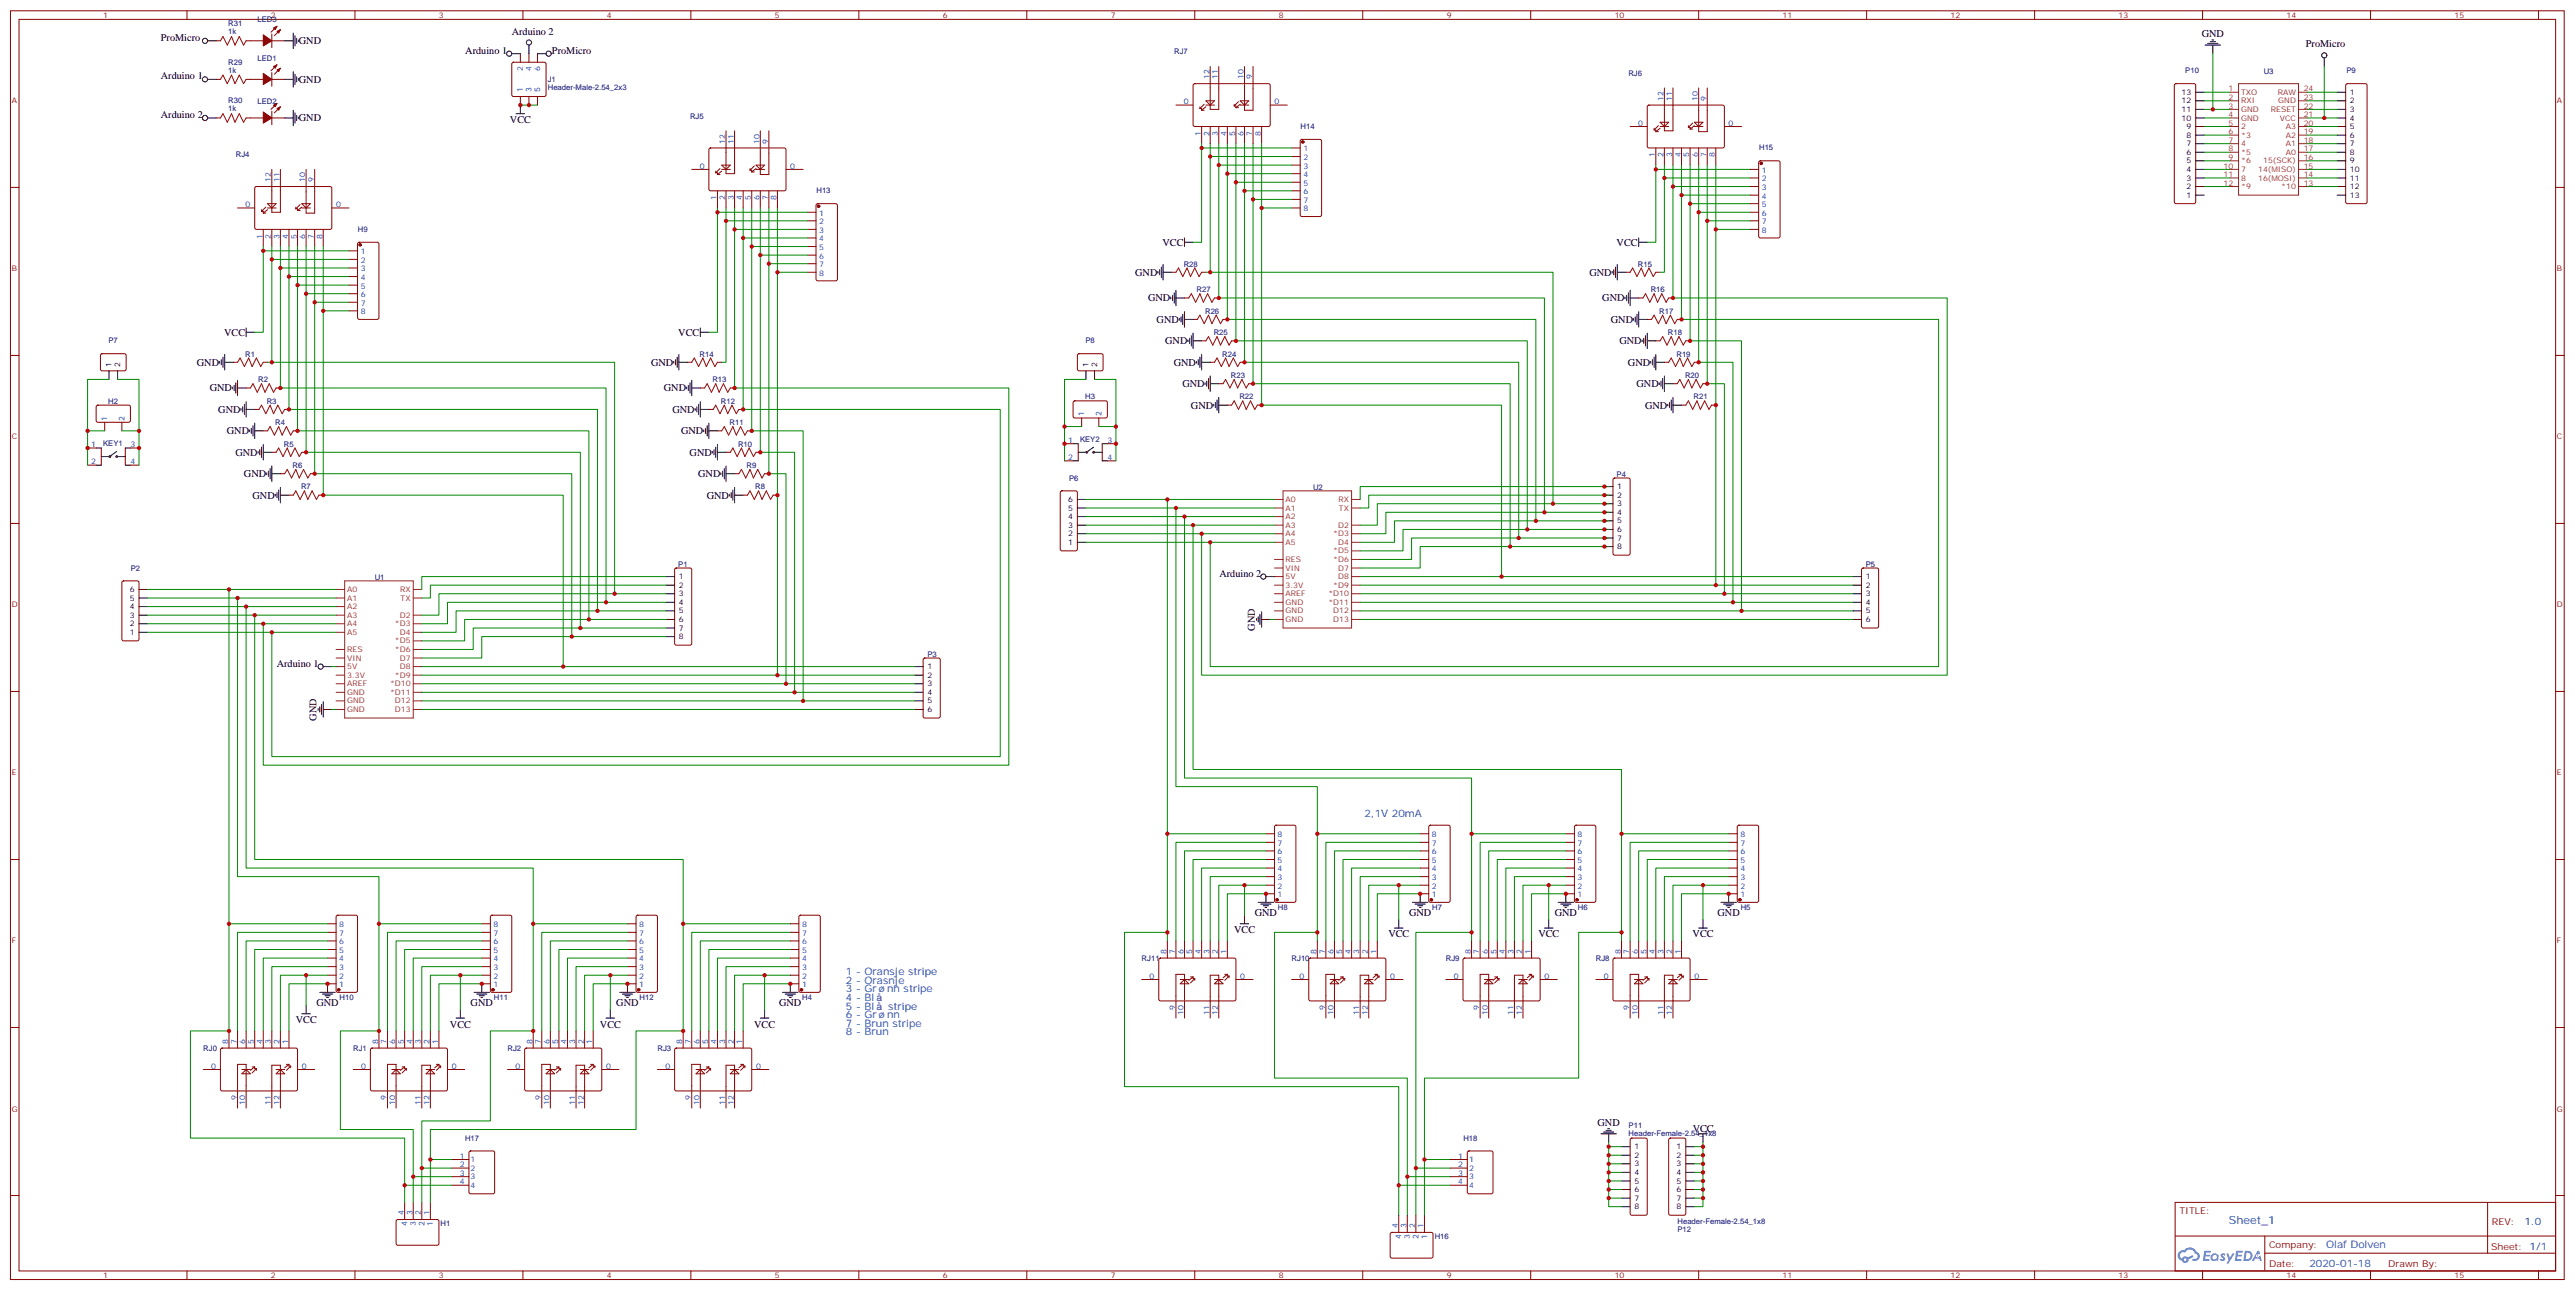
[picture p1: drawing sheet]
<svg xmlns="http://www.w3.org/2000/svg" width="1060mm" height="531mm" viewBox="0 0 1060 531" stroke-linecap="round" stroke-linejoin="round" font-family="sans-serif">
<defs><g id="words">
<text font-size="4.6" fill="#00f" x="917.5" y="503.8">Sheet_1</text>
<g font-size="4.2">
<text x="66.2" y="16.8">ProMicro</text>
<text x="210.7" y="14.3">Arduino 2</text>
<text x="906.4" y="15.3">GND</text>
<text x="123" y="18.2">GND</text>
<text x="191.5" y="22.1">Arduino 1</text>
<text x="227.2" y="22.1">ProMicro</text>
<text x="949.2" y="19.2">ProMicro</text>
<text x="66.2" y="32.7">Arduino 1</text>
<text x="123" y="34.1">GND</text>
<text x="66.2" y="48.6">Arduino 2</text>
<text x="123" y="50">GND</text>
<text x="209.9" y="50.7">VCC</text>
<text x="478.5" y="101.1">VCC</text>
<text x="665.5" y="101.1">VCC</text>
<text x="467.3" y="113.5">GND</text>
<text x="654.3" y="113.5">GND</text>
<text x="472.6" y="124.1">GND</text>
<text x="659.6" y="124.1">GND</text>
<text x="476.2" y="132.9">GND</text>
<text x="663.1" y="132.9">GND</text>
<text x="92.2" y="138.1">VCC</text>
<text x="279.2" y="138.1">VCC</text>
<text x="479.7" y="141.7">GND</text>
<text x="666.7" y="141.7">GND</text>
<text x="81" y="150.5">GND</text>
<text x="268" y="150.5">GND</text>
<text x="483.2" y="150.5">GND</text>
<text x="670.2" y="150.5">GND</text>
<text x="86.3" y="161.1">GND</text>
<text x="273.3" y="161.1">GND</text>
<text x="486.7" y="159.3">GND</text>
<text x="673.7" y="159.3">GND</text>
<text x="89.9" y="169.9">GND</text>
<text x="276.8" y="169.9">GND</text>
<text x="490.3" y="168.2">GND</text>
<text x="677.2" y="168.2">GND</text>
<text x="93.4" y="178.7">GND</text>
<text x="280.4" y="178.7">GND</text>
<text x="96.9" y="187.6">GND</text>
<text x="283.9" y="187.6">GND</text>
<text x="100.4" y="196.4">GND</text>
<text x="287.4" y="196.4">GND</text>
<text x="104" y="205.2">GND</text>
<text x="290.9" y="205.2">GND</text>
<text x="502" y="237.3">Arduino 2</text>
<text x="516.6" y="259.5" transform="rotate(-90 516.6 259.5)">GND</text>
<text x="113.9" y="274.3">Arduino 1</text>
<text x="130.3" y="296.5" transform="rotate(-90 130.3 296.5)">GND</text>
<text x="516.5" y="377">GND</text>
<text x="580" y="377">GND</text>
<text x="640" y="377">GND</text>
<text x="707" y="377">GND</text>
<text x="508" y="384">VCC</text>
<text x="571.5" y="385.8">VCC</text>
<text x="633.3" y="385.8">VCC</text>
<text x="696.8" y="385.8">VCC</text>
<text x="130.2" y="414">GND</text>
<text x="193.7" y="414">GND</text>
<text x="253.7" y="414">GND</text>
<text x="320.7" y="414">GND</text>
<text x="121.7" y="421.1">VCC</text>
<text x="185.2" y="422.8">VCC</text>
<text x="247" y="422.8">VCC</text>
<text x="310.5" y="422.8">VCC</text>
<text x="657.7" y="463.4">GND</text>
<text x="696.8" y="465.9">VCC</text>
</g>
<g font-size="4.2" fill="#00f">
<text x="561.7" y="336.1">2,1V 20mA</text>
<text x="348.3" y="401.3">1 - Oransje stripe</text>
<text x="348.3" y="404.8">2 - Orasnje</text>
<text x="348.3" y="408.4">3 - Gr</text>
<text x="348.3" y="411.9">4 - Bl</text>
<text x="365.2" y="408.4">nn stripe</text>
<text x="348.3" y="415.4">5 - Bl</text>
<text x="348.3" y="419">6 - Gr</text>
<text x="365.2" y="419">nn</text>
<text x="365.6" y="415.4">stripe</text>
<text x="348.3" y="422.5">7 - Brun stripe</text>
<text x="348.3" y="426">8 - Brun</text>
<text x="1039.2" y="504.1">1.0</text>
<text x="957.6" y="513.6">Olaf Dolven</text>
<text x="950.7" y="521.4">2020-01-18</text>
</g>
<g font-size="3.9" fill="#800">
<text x="897.2" y="499.4">TITLE:</text>
<text x="1025.8" y="504.1">REV:</text>
<text x="934.1" y="513.6">Company:</text>
<text x="1025.5" y="514.2">Sheet: 1/1</text>
<text x="934.1" y="521.3">Date:</text>
<text x="983.1" y="521.4">Drawn By:</text>
</g>
<g font-size="3.2" fill="#800">
<text x="42.4" y="7.4">1</text>
<text x="111.5" y="7.4">2</text>
<text x="180.7" y="7.4">3</text>
<text x="249.8" y="7.4">4</text>
<text x="319" y="7.4">5</text>
<text x="388.1" y="7.4">6</text>
<text x="457.3" y="7.4">7</text>
<text x="526.4" y="7.4">8</text>
<text x="595.6" y="7.4">9</text>
<text x="664.7" y="7.4">10</text>
<text x="733.8" y="7.4">11</text>
<text x="803" y="7.4">12</text>
<text x="872.1" y="7.4">13</text>
<text x="941.3" y="7.4">14</text>
<text x="1010.4" y="7.4">15</text>
<text x="4.8" y="42.5">A</text>
<text x="1052.6" y="42.5">A</text>
<text x="4.8" y="111.7">B</text>
<text x="1052.6" y="111.7">B</text>
<text x="4.8" y="180.8">C</text>
<text x="1052.6" y="180.8">C</text>
<text x="4.8" y="250">D</text>
<text x="1052.6" y="250">D</text>
<text x="4.8" y="319.1">E</text>
<text x="1052.6" y="319.1">E</text>
<text x="4.8" y="388.3">F</text>
<text x="1052.6" y="388.3">F</text>
<text x="4.8" y="457.4">G</text>
<text x="1052.6" y="457.4">G</text>
<text x="42.4" y="526">1</text>
<text x="111.5" y="526">2</text>
<text x="180.7" y="526">3</text>
<text x="249.8" y="526">4</text>
<text x="319" y="526">5</text>
<text x="388.1" y="526">6</text>
<text x="457.3" y="526">7</text>
<text x="526.4" y="526">8</text>
<text x="595.6" y="526">9</text>
<text x="664.7" y="526">10</text>
<text x="733.8" y="526">11</text>
<text x="803" y="526">12</text>
<text x="872.1" y="526">13</text>
<text x="941.3" y="526">14</text>
<text x="1010.4" y="526">15</text>
</g>
<g font-size="3.2" fill="#000080">
<text x="93.9" y="10.8">R31</text>
<text x="106" y="9.2">LED3</text>
<text x="93.9" y="14">1k</text>
<text x="483.4" y="22.4">RJ7</text>
<text x="93.9" y="29.8">1k</text>
<text x="93.9" y="26.6">R29</text>
<text x="106" y="25">LED1</text>
<text x="225.5" y="33.8">J1</text>
<text x="670.3" y="31.2">RJ6</text>
<text x="899.6" y="30.2">P10</text>
<text x="931.9" y="30.3">U3</text>
<text x="965.9" y="30.2">P9</text>
<text x="225.5" y="37">Header-Male-2.54_2x3</text>
<text x="93.9" y="45.7">1k</text>
<text x="93.9" y="42.5">R30</text>
<text x="106" y="42.7">LED2</text>
<text x="284.1" y="48.8">RJ5</text>
<text x="535.4" y="53.1">H14</text>
<text x="97.1" y="64.7">RJ4</text>
<text x="724.2" y="61.9">H15</text>
<text x="336.1" y="79.5">H13</text>
<text x="147.4" y="95.4">H9</text>
<text x="487.3" y="109.7">R28</text>
<text x="674.2" y="109.7">R15</text>
<text x="492.6" y="120.3">R27</text>
<text x="679.5" y="120.3">R16</text>
<text x="496.1" y="129.1">R26</text>
<text x="683.1" y="129.1">R17</text>
<text x="499.6" y="137.9">R25</text>
<text x="686.6" y="137.9">R18</text>
<text x="44.6" y="141.3">P7</text>
<text x="446.8" y="141.3">P8</text>
<text x="101" y="146.7">R1</text>
<text x="288" y="146.7">R14</text>
<text x="503.1" y="146.7">R24</text>
<text x="690.1" y="146.7">R19</text>
<text x="506.7" y="155.6">R23</text>
<text x="693.6" y="155.6">R20</text>
<text x="106.3" y="157.3">R2</text>
<text x="293.2" y="157.3">R13</text>
<text x="44.5" y="166.1">H2</text>
<text x="109.8" y="166.1">R3</text>
<text x="296.8" y="166.1">R12</text>
<text x="446.7" y="164.3">H3</text>
<text x="510.2" y="164.4">R22</text>
<text x="697.2" y="164.4">R21</text>
<text x="113.3" y="175">R4</text>
<text x="300.3" y="175">R11</text>
<text x="42.4" y="183.7">KEY1</text>
<text x="116.9" y="183.8">R5</text>
<text x="303.8" y="183.8">R10</text>
<text x="444.6" y="182">KEY2</text>
<text x="120.4" y="192.6">R6</text>
<text x="307.4" y="192.6">R9</text>
<text x="440.1" y="197.8">P6</text>
<text x="665.5" y="196.1">P4</text>
<text x="123.9" y="201.4">R7</text>
<text x="310.9" y="201.4">R8</text>
<text x="540.5" y="201.5">U2</text>
<text x="279.2" y="233.1">P1</text>
<text x="768.1" y="233.2">P5</text>
<text x="53.8" y="234.8">P2</text>
<text x="154.2" y="238.5">U1</text>
<text x="381.8" y="270.3">P3</text>
<text x="526.1" y="374.4">H8</text>
<text x="589.6" y="374.4">H7</text>
<text x="649.6" y="374.4">H6</text>
<text x="716.6" y="374.4">H5</text>
<text x="470" y="395.5">RJ11</text>
<text x="531.7" y="395.5">RJ10</text>
<text x="595.2" y="395.5">RJ9</text>
<text x="656.9" y="395.5">RJ8</text>
<text x="139.8" y="411.4">H10</text>
<text x="203.3" y="411.4">H11</text>
<text x="263.3" y="411.4">H12</text>
<text x="330.3" y="411.4">H4</text>
<text x="83.7" y="432.6">RJ0</text>
<text x="145.4" y="432.6">RJ1</text>
<text x="208.9" y="432.6">RJ2</text>
<text x="270.7" y="432.6">RJ3</text>
<text x="670.5" y="467.3">Header-Female-2.54_1x8</text>
<text x="670.5" y="464.1">P11</text>
<text x="191.4" y="469.4">H17</text>
<text x="602.4" y="469.4">H18</text>
<text x="690.6" y="503.6">Header-Female-2.54_1x8</text>
<text x="181.4" y="504.5">H1</text>
<text x="590.6" y="509.7">H16</text>
<text x="690.6" y="506.8">P12</text>
</g>
<g font-size="3.2" fill="#00f">
<text x="215.3" y="29.4" transform="rotate(-90 215.3 29.4)">2</text>
<text x="218.8" y="29.4" transform="rotate(-90 218.8 29.4)">4</text>
<text x="222.3" y="29.4" transform="rotate(-90 222.3 29.4)">6</text>
<text x="497.8" y="32.7" transform="rotate(-90 497.8 32.7)">12</text>
<text x="501.4" y="32.7" transform="rotate(-90 501.4 32.7)">11</text>
<text x="512" y="32.7" transform="rotate(-90 512 32.7)">10</text>
<text x="515.5" y="32.7" transform="rotate(-90 515.5 32.7)">9</text>
<text x="215.3" y="38" transform="rotate(-90 215.3 38)">1</text>
<text x="218.8" y="38" transform="rotate(-90 218.8 38)">3</text>
<text x="222.3" y="38" transform="rotate(-90 222.3 38)">5</text>
<text x="684.8" y="41.5" transform="rotate(-90 684.8 41.5)">12</text>
<text x="688.3" y="41.5" transform="rotate(-90 688.3 41.5)">11</text>
<text x="698.9" y="41.5" transform="rotate(-90 698.9 41.5)">10</text>
<text x="702.5" y="41.5" transform="rotate(-90 702.5 41.5)">9</text>
<text x="487.4" y="42.9">0</text>
<text x="524.7" y="42.9">0</text>
<text x="674.3" y="51.7">0</text>
<text x="711.6" y="51.7">0</text>
<text x="298.5" y="59.1" transform="rotate(-90 298.5 59.1)">12</text>
<text x="302" y="59.1" transform="rotate(-90 302 59.1)">11</text>
<text x="312.6" y="59.1" transform="rotate(-90 312.6 59.1)">10</text>
<text x="316.2" y="59.1" transform="rotate(-90 316.2 59.1)">9</text>
<text x="494.3" y="55.9" transform="rotate(-90 494.3 55.9)">1</text>
<text x="497.8" y="55.9" transform="rotate(-90 497.8 55.9)">2</text>
<text x="501.4" y="55.9" transform="rotate(-90 501.4 55.9)">3</text>
<text x="504.9" y="55.9" transform="rotate(-90 504.9 55.9)">4</text>
<text x="508.4" y="55.9" transform="rotate(-90 508.4 55.9)">5</text>
<text x="512" y="55.9" transform="rotate(-90 512 55.9)">6</text>
<text x="515.5" y="55.9" transform="rotate(-90 515.5 55.9)">7</text>
<text x="519" y="55.9" transform="rotate(-90 519 55.9)">8</text>
<text x="536.5" y="62.3">1</text>
<text x="536.5" y="65.8">2</text>
<text x="681.3" y="64.7" transform="rotate(-90 681.3 64.7)">1</text>
<text x="684.8" y="64.7" transform="rotate(-90 684.8 64.7)">2</text>
<text x="688.3" y="64.7" transform="rotate(-90 688.3 64.7)">3</text>
<text x="691.9" y="64.7" transform="rotate(-90 691.9 64.7)">4</text>
<text x="695.4" y="64.7" transform="rotate(-90 695.4 64.7)">5</text>
<text x="698.9" y="64.7" transform="rotate(-90 698.9 64.7)">6</text>
<text x="702.5" y="64.7" transform="rotate(-90 702.5 64.7)">7</text>
<text x="706" y="64.7" transform="rotate(-90 706 64.7)">8</text>
<text x="288" y="69.4">0</text>
<text x="325.3" y="69.4">0</text>
<text x="536.5" y="69.4">3</text>
<text x="725.3" y="71.1">1</text>
<text x="111.5" y="75" transform="rotate(-90 111.5 75)">12</text>
<text x="115.1" y="75" transform="rotate(-90 115.1 75)">11</text>
<text x="125.7" y="75" transform="rotate(-90 125.7 75)">10</text>
<text x="129.2" y="75" transform="rotate(-90 129.2 75)">9</text>
<text x="536.5" y="72.9">4</text>
<text x="536.5" y="76.4">5</text>
<text x="725.3" y="74.6">2</text>
<text x="295" y="82.3" transform="rotate(-90 295 82.3)">1</text>
<text x="298.5" y="82.3" transform="rotate(-90 298.5 82.3)">2</text>
<text x="302" y="82.3" transform="rotate(-90 302 82.3)">3</text>
<text x="305.6" y="82.3" transform="rotate(-90 305.6 82.3)">4</text>
<text x="309.1" y="82.3" transform="rotate(-90 309.1 82.3)">5</text>
<text x="312.6" y="82.3" transform="rotate(-90 312.6 82.3)">6</text>
<text x="316.2" y="82.3" transform="rotate(-90 316.2 82.3)">7</text>
<text x="319.7" y="82.3" transform="rotate(-90 319.7 82.3)">8</text>
<text x="536.5" y="79.9">6</text>
<text x="536.5" y="83.5">7</text>
<text x="725.3" y="78.2">3</text>
<text x="725.3" y="81.7">4</text>
<text x="101.1" y="85.2">0</text>
<text x="138.4" y="85.2">0</text>
<text x="337.2" y="88.8">1</text>
<text x="536.5" y="87">8</text>
<text x="725.3" y="85.2">5</text>
<text x="725.3" y="88.8">6</text>
<text x="337.2" y="92.3">2</text>
<text x="337.2" y="95.8">3</text>
<text x="725.3" y="92.3">7</text>
<text x="725.3" y="95.8">8</text>
<text x="108" y="98.2" transform="rotate(-90 108 98.2)">1</text>
<text x="111.5" y="98.2" transform="rotate(-90 111.5 98.2)">2</text>
<text x="115.1" y="98.2" transform="rotate(-90 115.1 98.2)">3</text>
<text x="118.6" y="98.2" transform="rotate(-90 118.6 98.2)">4</text>
<text x="122.1" y="98.2" transform="rotate(-90 122.1 98.2)">5</text>
<text x="125.7" y="98.2" transform="rotate(-90 125.7 98.2)">6</text>
<text x="129.2" y="98.2" transform="rotate(-90 129.2 98.2)">7</text>
<text x="132.7" y="98.2" transform="rotate(-90 132.7 98.2)">8</text>
<text x="337.2" y="99.3">4</text>
<text x="148.5" y="104.6">1</text>
<text x="337.2" y="102.9">5</text>
<text x="337.2" y="106.4">6</text>
<text x="148.5" y="108.2">2</text>
<text x="148.5" y="111.7">3</text>
<text x="337.2" y="109.9">7</text>
<text x="337.2" y="113.5">8</text>
<text x="148.5" y="115.2">4</text>
<text x="148.5" y="118.7">5</text>
<text x="148.5" y="122.3">6</text>
<text x="148.5" y="125.8">7</text>
<text x="148.5" y="129.3">8</text>
<text x="44.2" y="173.1" transform="rotate(-90 44.2 173.1)">1</text>
<text x="51.2" y="173.1" transform="rotate(-90 51.2 173.1)">2</text>
<text x="446.3" y="171.3" transform="rotate(-90 446.3 171.3)">1</text>
<text x="453.4" y="171.3" transform="rotate(-90 453.4 171.3)">2</text>
<text x="37.6" y="184">1</text>
<text x="53.7" y="184">3</text>
<text x="439.7" y="182.2">1</text>
<text x="455.9" y="182.2">3</text>
<text x="37.6" y="191.1">2</text>
<text x="53.7" y="191.1">4</text>
<text x="439.7" y="189.3">2</text>
<text x="455.9" y="189.3">4</text>
<text x="526" y="344.5">8</text>
<text x="589.5" y="344.5">8</text>
<text x="649.4" y="344.5">8</text>
<text x="716.5" y="344.5">8</text>
<text x="526" y="351.6">6</text>
<text x="526" y="348.1">7</text>
<text x="589.5" y="351.6">6</text>
<text x="589.5" y="348.1">7</text>
<text x="649.4" y="351.6">6</text>
<text x="649.4" y="348.1">7</text>
<text x="716.5" y="351.6">6</text>
<text x="716.5" y="348.1">7</text>
<text x="526" y="358.6">4</text>
<text x="526" y="355.1">5</text>
<text x="589.5" y="358.6">4</text>
<text x="589.5" y="355.1">5</text>
<text x="649.4" y="358.6">4</text>
<text x="649.4" y="355.1">5</text>
<text x="716.5" y="358.6">4</text>
<text x="716.5" y="355.1">5</text>
<text x="526" y="365.7">2</text>
<text x="526" y="362.2">3</text>
<text x="589.5" y="365.7">2</text>
<text x="589.5" y="362.2">3</text>
<text x="649.4" y="365.7">2</text>
<text x="649.4" y="362.2">3</text>
<text x="716.5" y="365.7">2</text>
<text x="716.5" y="362.2">3</text>
<text x="526" y="369.2">1</text>
<text x="589.5" y="369.2">1</text>
<text x="649.4" y="369.2">1</text>
<text x="716.5" y="369.2">1</text>
<text x="139.7" y="381.6">8</text>
<text x="203.2" y="381.6">8</text>
<text x="263.1" y="381.6">8</text>
<text x="330.2" y="381.6">8</text>
<text x="139.7" y="388.6">6</text>
<text x="139.7" y="385.1">7</text>
<text x="203.2" y="388.6">6</text>
<text x="203.2" y="385.1">7</text>
<text x="263.1" y="388.6">6</text>
<text x="263.1" y="385.1">7</text>
<text x="330.2" y="388.6">6</text>
<text x="330.2" y="385.1">7</text>
<text x="139.7" y="395.7">4</text>
<text x="139.7" y="392.1">5</text>
<text x="203.2" y="395.7">4</text>
<text x="203.2" y="392.1">5</text>
<text x="263.1" y="395.7">4</text>
<text x="263.1" y="392.1">5</text>
<text x="330.2" y="395.7">4</text>
<text x="330.2" y="392.1">5</text>
<text x="480.2" y="392.5" transform="rotate(-90 480.2 392.5)">8</text>
<text x="483.7" y="392.5" transform="rotate(-90 483.7 392.5)">7</text>
<text x="487.3" y="392.5" transform="rotate(-90 487.3 392.5)">6</text>
<text x="490.8" y="392.5" transform="rotate(-90 490.8 392.5)">5</text>
<text x="494.3" y="392.5" transform="rotate(-90 494.3 392.5)">4</text>
<text x="497.8" y="392.5" transform="rotate(-90 497.8 392.5)">3</text>
<text x="501.4" y="392.5" transform="rotate(-90 501.4 392.5)">2</text>
<text x="504.9" y="392.5" transform="rotate(-90 504.9 392.5)">1</text>
<text x="541.9" y="392.5" transform="rotate(-90 541.9 392.5)">8</text>
<text x="545.5" y="392.5" transform="rotate(-90 545.5 392.5)">7</text>
<text x="549" y="392.5" transform="rotate(-90 549 392.5)">6</text>
<text x="552.5" y="392.5" transform="rotate(-90 552.5 392.5)">5</text>
<text x="556" y="392.5" transform="rotate(-90 556 392.5)">4</text>
<text x="559.6" y="392.5" transform="rotate(-90 559.6 392.5)">3</text>
<text x="563.1" y="392.5" transform="rotate(-90 563.1 392.5)">2</text>
<text x="566.6" y="392.5" transform="rotate(-90 566.6 392.5)">1</text>
<text x="605.4" y="392.5" transform="rotate(-90 605.4 392.5)">8</text>
<text x="609" y="392.5" transform="rotate(-90 609 392.5)">7</text>
<text x="612.5" y="392.5" transform="rotate(-90 612.5 392.5)">6</text>
<text x="616" y="392.5" transform="rotate(-90 616 392.5)">5</text>
<text x="619.5" y="392.5" transform="rotate(-90 619.5 392.5)">4</text>
<text x="623.1" y="392.5" transform="rotate(-90 623.1 392.5)">3</text>
<text x="626.6" y="392.5" transform="rotate(-90 626.6 392.5)">2</text>
<text x="630.1" y="392.5" transform="rotate(-90 630.1 392.5)">1</text>
<text x="667.2" y="392.5" transform="rotate(-90 667.2 392.5)">8</text>
<text x="670.7" y="392.5" transform="rotate(-90 670.7 392.5)">7</text>
<text x="674.2" y="392.5" transform="rotate(-90 674.2 392.5)">6</text>
<text x="677.8" y="392.5" transform="rotate(-90 677.8 392.5)">5</text>
<text x="681.3" y="392.5" transform="rotate(-90 681.3 392.5)">4</text>
<text x="684.8" y="392.5" transform="rotate(-90 684.8 392.5)">3</text>
<text x="688.3" y="392.5" transform="rotate(-90 688.3 392.5)">2</text>
<text x="691.9" y="392.5" transform="rotate(-90 691.9 392.5)">1</text>
<text x="139.7" y="399.2">3</text>
<text x="203.2" y="399.2">3</text>
<text x="263.1" y="399.2">3</text>
<text x="330.2" y="399.2">3</text>
<text x="139.7" y="406.3">1</text>
<text x="139.7" y="402.7">2</text>
<text x="203.2" y="406.3">1</text>
<text x="203.2" y="402.7">2</text>
<text x="263.1" y="406.3">1</text>
<text x="263.1" y="402.7">2</text>
<text x="330.2" y="406.3">1</text>
<text x="330.2" y="402.7">2</text>
<text x="473.2" y="402.7">0</text>
<text x="510.5" y="402.7">0</text>
<text x="535" y="402.7">0</text>
<text x="572.3" y="402.7">0</text>
<text x="598.5" y="402.7">0</text>
<text x="635.8" y="402.7">0</text>
<text x="660.2" y="402.7">0</text>
<text x="697.5" y="402.7">0</text>
<text x="483.7" y="415.7" transform="rotate(-90 483.7 415.7)">9</text>
<text x="487.3" y="417.7" transform="rotate(-90 487.3 417.7)">10</text>
<text x="497.8" y="417.7" transform="rotate(-90 497.8 417.7)">11</text>
<text x="501.4" y="417.7" transform="rotate(-90 501.4 417.7)">12</text>
<text x="545.5" y="415.7" transform="rotate(-90 545.5 415.7)">9</text>
<text x="549" y="417.7" transform="rotate(-90 549 417.7)">10</text>
<text x="559.6" y="417.7" transform="rotate(-90 559.6 417.7)">11</text>
<text x="563.1" y="417.7" transform="rotate(-90 563.1 417.7)">12</text>
<text x="609" y="415.7" transform="rotate(-90 609 415.7)">9</text>
<text x="612.5" y="417.7" transform="rotate(-90 612.5 417.7)">10</text>
<text x="623.1" y="417.7" transform="rotate(-90 623.1 417.7)">11</text>
<text x="626.6" y="417.7" transform="rotate(-90 626.6 417.7)">12</text>
<text x="670.7" y="415.7" transform="rotate(-90 670.7 415.7)">9</text>
<text x="674.2" y="417.7" transform="rotate(-90 674.2 417.7)">10</text>
<text x="684.8" y="417.7" transform="rotate(-90 684.8 417.7)">11</text>
<text x="688.3" y="417.7" transform="rotate(-90 688.3 417.7)">12</text>
<text x="93.9" y="429.5" transform="rotate(-90 93.9 429.5)">8</text>
<text x="97.4" y="429.5" transform="rotate(-90 97.4 429.5)">7</text>
<text x="101" y="429.5" transform="rotate(-90 101 429.5)">6</text>
<text x="104.5" y="429.5" transform="rotate(-90 104.5 429.5)">5</text>
<text x="108" y="429.5" transform="rotate(-90 108 429.5)">4</text>
<text x="111.5" y="429.5" transform="rotate(-90 111.5 429.5)">3</text>
<text x="115.1" y="429.5" transform="rotate(-90 115.1 429.5)">2</text>
<text x="118.6" y="429.5" transform="rotate(-90 118.6 429.5)">1</text>
<text x="155.6" y="429.5" transform="rotate(-90 155.6 429.5)">8</text>
<text x="159.2" y="429.5" transform="rotate(-90 159.2 429.5)">7</text>
<text x="162.7" y="429.5" transform="rotate(-90 162.7 429.5)">6</text>
<text x="166.2" y="429.5" transform="rotate(-90 166.2 429.5)">5</text>
<text x="169.8" y="429.5" transform="rotate(-90 169.8 429.5)">4</text>
<text x="173.3" y="429.5" transform="rotate(-90 173.3 429.5)">3</text>
<text x="176.8" y="429.5" transform="rotate(-90 176.8 429.5)">2</text>
<text x="180.3" y="429.5" transform="rotate(-90 180.3 429.5)">1</text>
<text x="219.1" y="429.5" transform="rotate(-90 219.1 429.5)">8</text>
<text x="222.7" y="429.5" transform="rotate(-90 222.7 429.5)">7</text>
<text x="226.2" y="429.5" transform="rotate(-90 226.2 429.5)">6</text>
<text x="229.7" y="429.5" transform="rotate(-90 229.7 429.5)">5</text>
<text x="233.3" y="429.5" transform="rotate(-90 233.3 429.5)">4</text>
<text x="236.8" y="429.5" transform="rotate(-90 236.8 429.5)">3</text>
<text x="240.3" y="429.5" transform="rotate(-90 240.3 429.5)">2</text>
<text x="243.8" y="429.5" transform="rotate(-90 243.8 429.5)">1</text>
<text x="280.9" y="429.5" transform="rotate(-90 280.9 429.5)">8</text>
<text x="284.4" y="429.5" transform="rotate(-90 284.4 429.5)">7</text>
<text x="287.9" y="429.5" transform="rotate(-90 287.9 429.5)">6</text>
<text x="291.5" y="429.5" transform="rotate(-90 291.5 429.5)">5</text>
<text x="295" y="429.5" transform="rotate(-90 295 429.5)">4</text>
<text x="298.5" y="429.5" transform="rotate(-90 298.5 429.5)">3</text>
<text x="302" y="429.5" transform="rotate(-90 302 429.5)">2</text>
<text x="305.6" y="429.5" transform="rotate(-90 305.6 429.5)">1</text>
<text x="87" y="439.8">0</text>
<text x="124.2" y="439.8">0</text>
<text x="148.7" y="439.8">0</text>
<text x="186" y="439.8">0</text>
<text x="212.2" y="439.8">0</text>
<text x="249.5" y="439.8">0</text>
<text x="273.9" y="439.8">0</text>
<text x="311.2" y="439.8">0</text>
<text x="97.4" y="452.7" transform="rotate(-90 97.4 452.7)">9</text>
<text x="101" y="454.7" transform="rotate(-90 101 454.7)">10</text>
<text x="111.5" y="454.7" transform="rotate(-90 111.5 454.7)">11</text>
<text x="115.1" y="454.7" transform="rotate(-90 115.1 454.7)">12</text>
<text x="159.2" y="452.7" transform="rotate(-90 159.2 452.7)">9</text>
<text x="162.7" y="454.7" transform="rotate(-90 162.7 454.7)">10</text>
<text x="173.3" y="454.7" transform="rotate(-90 173.3 454.7)">11</text>
<text x="176.8" y="454.7" transform="rotate(-90 176.8 454.7)">12</text>
<text x="222.7" y="452.7" transform="rotate(-90 222.7 452.7)">9</text>
<text x="226.2" y="454.7" transform="rotate(-90 226.2 454.7)">10</text>
<text x="236.8" y="454.7" transform="rotate(-90 236.8 454.7)">11</text>
<text x="240.3" y="454.7" transform="rotate(-90 240.3 454.7)">12</text>
<text x="284.4" y="452.7" transform="rotate(-90 284.4 452.7)">9</text>
<text x="287.9" y="454.7" transform="rotate(-90 287.9 454.7)">10</text>
<text x="298.5" y="454.7" transform="rotate(-90 298.5 454.7)">11</text>
<text x="302" y="454.7" transform="rotate(-90 302 454.7)">12</text>
<text x="189.3" y="476.8">1</text>
<text x="193.7" y="478.2">1</text>
<text x="600.2" y="476.8">1</text>
<text x="604.7" y="478.2">1</text>
<text x="189.3" y="480.3">2</text>
<text x="189.3" y="483.9">3</text>
<text x="193.7" y="481.8">2</text>
<text x="193.7" y="485.3">3</text>
<text x="600.2" y="480.3">2</text>
<text x="600.2" y="483.9">3</text>
<text x="604.7" y="481.8">2</text>
<text x="604.7" y="485.3">3</text>
<text x="189.3" y="487.4">4</text>
<text x="193.7" y="488.8">4</text>
<text x="600.2" y="487.4">4</text>
<text x="604.7" y="488.8">4</text>
<text x="166.2" y="500.1" transform="rotate(-90 166.2 500.1)">4</text>
<text x="169.8" y="500.1" transform="rotate(-90 169.8 500.1)">3</text>
<text x="173.3" y="500.1" transform="rotate(-90 173.3 500.1)">2</text>
<text x="176.8" y="500.1" transform="rotate(-90 176.8 500.1)">1</text>
<text x="167.6" y="504.6" transform="rotate(-90 167.6 504.6)">4</text>
<text x="171.2" y="504.6" transform="rotate(-90 171.2 504.6)">3</text>
<text x="174.7" y="504.6" transform="rotate(-90 174.7 504.6)">2</text>
<text x="178.2" y="504.6" transform="rotate(-90 178.2 504.6)">1</text>
<text x="575.5" y="505.4" transform="rotate(-90 575.5 505.4)">4</text>
<text x="576.9" y="509.9" transform="rotate(-90 576.9 509.9)">4</text>
<text x="579" y="505.4" transform="rotate(-90 579 505.4)">3</text>
<text x="580.4" y="509.9" transform="rotate(-90 580.4 509.9)">3</text>
<text x="582.5" y="505.4" transform="rotate(-90 582.5 505.4)">2</text>
<text x="583.9" y="509.9" transform="rotate(-90 583.9 509.9)">2</text>
<text x="586" y="505.4" transform="rotate(-90 586 505.4)">1</text>
<text x="587.4" y="509.9" transform="rotate(-90 587.4 509.9)">1</text>
</g>
<g font-size="3.2">
<text x="898.1" y="39">13</text>
<text x="967.4" y="39">1</text>
<text x="898.1" y="46.1">11</text>
<text x="898.1" y="42.5">12</text>
<text x="967.4" y="42.5">2</text>
<text x="967.4" y="46.1">3</text>
<text x="898.1" y="49.6">10</text>
<text x="900.1" y="53.1">9</text>
<text x="967.4" y="49.6">4</text>
<text x="967.4" y="53.1">5</text>
<text x="900.1" y="56.7">8</text>
<text x="967.4" y="56.7">6</text>
<text x="900.1" y="63.7">6</text>
<text x="900.1" y="60.2">7</text>
<text x="967.4" y="60.2">7</text>
<text x="967.4" y="63.7">8</text>
<text x="900.1" y="70.8">4</text>
<text x="900.1" y="67.2">5</text>
<text x="967.4" y="67.2">9</text>
<text x="967.4" y="70.8">10</text>
<text x="900.1" y="77.8">2</text>
<text x="900.1" y="74.3">3</text>
<text x="967.4" y="74.3">11</text>
<text x="967.4" y="77.8">12</text>
<text x="900.1" y="81.4">1</text>
<text x="967.4" y="81.4">13</text>
<text x="45.9" y="150.8" transform="rotate(-90 45.9 150.8)">1</text>
<text x="49.5" y="150.8" transform="rotate(-90 49.5 150.8)">2</text>
<text x="448.1" y="150.8" transform="rotate(-90 448.1 150.8)">1</text>
<text x="451.6" y="150.8" transform="rotate(-90 451.6 150.8)">2</text>
<text x="665.8" y="201.3">1</text>
<text x="439.7" y="206.6">6</text>
<text x="665.8" y="204.8">2</text>
<text x="665.8" y="208.4">3</text>
<text x="439.7" y="213.6">4</text>
<text x="439.7" y="210.1">5</text>
<text x="665.8" y="211.9">4</text>
<text x="665.8" y="215.4">5</text>
<text x="439.7" y="220.7">2</text>
<text x="439.7" y="217.2">3</text>
<text x="665.8" y="218.9">6</text>
<text x="439.7" y="224.2">1</text>
<text x="665.8" y="222.5">7</text>
<text x="665.8" y="226">8</text>
<text x="279.5" y="238.3">1</text>
<text x="768.1" y="238.3">1</text>
<text x="53.4" y="243.6">6</text>
<text x="279.5" y="241.9">2</text>
<text x="279.5" y="245.4">3</text>
<text x="768.1" y="241.9">2</text>
<text x="768.1" y="245.4">3</text>
<text x="53.4" y="250.7">4</text>
<text x="53.4" y="247.2">5</text>
<text x="279.5" y="248.9">4</text>
<text x="768.1" y="248.9">4</text>
<text x="53.4" y="257.7">2</text>
<text x="53.4" y="254.2">3</text>
<text x="279.5" y="252.4">5</text>
<text x="279.5" y="256">6</text>
<text x="768.1" y="252.4">5</text>
<text x="768.1" y="256">6</text>
<text x="53.4" y="261.3">1</text>
<text x="279.5" y="259.5">7</text>
<text x="279.5" y="263">8</text>
<text x="381.8" y="275.4">1</text>
<text x="381.8" y="278.9">2</text>
<text x="381.8" y="282.4">3</text>
<text x="381.8" y="286">4</text>
<text x="381.8" y="289.5">5</text>
<text x="381.8" y="293">6</text>
<text x="672.8" y="472.9">1</text>
<text x="690.2" y="472.9">1</text>
<text x="672.8" y="476.5">2</text>
<text x="672.8" y="480">3</text>
<text x="690.2" y="476.5">2</text>
<text x="690.2" y="480">3</text>
<text x="672.8" y="483.5">4</text>
<text x="690.2" y="483.5">4</text>
<text x="672.8" y="487">5</text>
<text x="672.8" y="490.6">6</text>
<text x="690.2" y="487">5</text>
<text x="690.2" y="490.6">6</text>
<text x="672.8" y="494.1">7</text>
<text x="672.8" y="497.6">8</text>
<text x="690.2" y="494.1">7</text>
<text x="690.2" y="497.6">8</text>
</g>
<g font-size="3.2" fill="#8d2323">
<text x="917.4" y="41.1">2</text>
<text x="917.4" y="37.6">1</text>
<text x="922.6" y="39">TXO</text>
<text x="937.7" y="39">RAW</text>
<text x="948.3" y="41.1">23</text>
<text x="948.3" y="37.6">24</text>
<text x="917.4" y="44.7">3</text>
<text x="922.6" y="46.1">GND</text>
<text x="922.6" y="42.5">RXI</text>
<text x="934.8" y="46.1">RESET</text>
<text x="937.9" y="42.5">GND</text>
<text x="948.3" y="44.7">22</text>
<text x="917.4" y="51.7">5</text>
<text x="917.4" y="48.2">4</text>
<text x="922.6" y="53.1">2</text>
<text x="922.6" y="49.6">GND</text>
<text x="938.6" y="49.6">VCC</text>
<text x="941" y="53.1">A3</text>
<text x="948.3" y="51.7">20</text>
<text x="948.3" y="48.2">21</text>
<text x="917.4" y="55.2">6</text>
<text x="917.4" y="58.8">7</text>
<text x="922.6" y="56.7">*3</text>
<text x="941" y="56.7">A2</text>
<text x="948.3" y="58.8">18</text>
<text x="948.3" y="55.2">19</text>
<text x="917.4" y="62.3">8</text>
<text x="917.4" y="65.8">9</text>
<text x="922.6" y="60.2">4</text>
<text x="922.6" y="63.7">*5</text>
<text x="941" y="63.7">A0</text>
<text x="941" y="60.2">A1</text>
<text x="948.3" y="65.8">16</text>
<text x="948.3" y="62.3">17</text>
<text x="915.4" y="69.4">10</text>
<text x="922.6" y="67.2">*6</text>
<text x="922.6" y="70.8">7</text>
<text x="929.6" y="70.8">14(MISO)</text>
<text x="931.7" y="67.2">15(SCK)</text>
<text x="948.3" y="69.4">15</text>
<text x="915.4" y="72.9">11</text>
<text x="915.4" y="76.4">12</text>
<text x="922.6" y="74.3">8</text>
<text x="922.6" y="77.8">*9</text>
<text x="929.6" y="74.3">16(MOSI)</text>
<text x="939.1" y="77.8">*10</text>
<text x="948.3" y="76.4">13</text>
<text x="948.3" y="72.9">14</text>
<text x="529.2" y="206.6">A0</text>
<text x="551" y="206.6">RX</text>
<text x="529.2" y="210.1">A1</text>
<text x="529.2" y="213.6">A2</text>
<text x="551.2" y="210.1">TX</text>
<text x="529.2" y="217.2">A3</text>
<text x="529.2" y="220.7">A4</text>
<text x="548.9" y="220.7">*D3</text>
<text x="550.9" y="217.2">D2</text>
<text x="529.2" y="224.2">A5</text>
<text x="548.9" y="227.8">*D5</text>
<text x="550.9" y="224.2">D4</text>
<text x="529.2" y="231.3">RES</text>
<text x="548.9" y="231.3">*D6</text>
<text x="529.2" y="234.8">VIN</text>
<text x="529.2" y="238.3">5V</text>
<text x="550.9" y="234.8">D7</text>
<text x="550.9" y="238.3">D8</text>
<text x="142.9" y="243.6">A0</text>
<text x="164.7" y="243.6">RX</text>
<text x="529.2" y="245.4">AREF</text>
<text x="529.2" y="241.9">3.3V</text>
<text x="546.9" y="245.4">*D10</text>
<text x="548.9" y="241.9">*D9</text>
<text x="142.9" y="247.2">A1</text>
<text x="142.9" y="250.7">A2</text>
<text x="164.9" y="247.2">TX</text>
<text x="529.2" y="248.9">GND</text>
<text x="546.9" y="248.9">*D11</text>
<text x="142.9" y="254.2">A3</text>
<text x="142.9" y="257.7">A4</text>
<text x="162.6" y="257.7">*D3</text>
<text x="164.6" y="254.2">D2</text>
<text x="529.2" y="252.4">GND</text>
<text x="529.2" y="256">GND</text>
<text x="548.9" y="252.4">D12</text>
<text x="548.9" y="256">D13</text>
<text x="142.9" y="261.3">A5</text>
<text x="164.6" y="261.3">D4</text>
<text x="142.9" y="268.3">RES</text>
<text x="162.6" y="264.8">*D5</text>
<text x="162.6" y="268.3">*D6</text>
<text x="142.9" y="271.9">VIN</text>
<text x="142.9" y="275.4">5V</text>
<text x="164.6" y="271.9">D7</text>
<text x="164.6" y="275.4">D8</text>
<text x="142.9" y="278.9">3.3V</text>
<text x="162.6" y="278.9">*D9</text>
<text x="142.9" y="282.4">AREF</text>
<text x="142.9" y="286">GND</text>
<text x="160.6" y="282.4">*D10</text>
<text x="160.6" y="286">*D11</text>
<text x="142.9" y="289.5">GND</text>
<text x="142.9" y="293">GND</text>
<text x="162.6" y="289.5">D12</text>
<text x="162.6" y="293">D13</text>
</g>
</g></defs>
<g fill="none" stroke="#870000" stroke-width=".41">
<path d="M4.3 4.4h1051.3v522.2h-1051.3zM7.8 8h1044.3v515h-1044.3zM77 4.4v3.6M146.1 4.4v3.6M215.3 4.4v3.6M284.4 4.4v3.6M353.6 4.4v3.6M422.7 4.4v3.6M491.8 4.4v3.6M561 4.4v3.6M630.1 4.4v3.6M699.3 4.4v3.6"/>
<path d="M768.4 4.4v3.6M837.6 4.4v3.6M906.7 4.4v3.6M975.9 4.4v3.6M1045 4.4v3.6M4.3 77.1h3.5M1052.1 77.1h3.5M4.3 146.3h3.5M1052.1 146.3h3.5M4.3 215.4h3.5M1052.1 215.4h3.5M4.3 284.6h3.5"/>
<path d="M1052.1 284.6h3.5M4.3 353.7h3.5M1052.1 353.7h3.5M4.3 422.8h3.5M1052.1 422.8h3.5M4.3 492h3.5M895.4 494.8h156.7v28.2h-156.7zM1024 494.8l.1 20.9M1052.1 492h3.5M895.5 508.7h156.4M932.3 515.7h119.6M932.3 508.7v14.1"/>
<path d="M77 523v3.6M146.1 523v3.6M215.3 523v3.6M284.4 523v3.6M353.6 523v3.6M422.7 523v3.6M491.8 523v3.6M561 523v3.6M630.1 523v3.6M699.3 523v3.6M768.4 523v3.6M837.6 523v3.6"/>
<path d="M906.7 523v3.6M975.9 523v3.6M1045 523v3.6"/>
</g>
<g fill="#5487ff">
<path d="M914.4 516l.9-.2 .8 .4-.4 .6-.6-.4-.2 .3a1.2 1.2 0 0 1 .9 2 1.2 1.2 0 0 1-2.1-.3l.5-.6 1 .4-.4-.6a.95 .95 0 0 1-.4-1.6z"/>
<path d="M907.4 514.7a2.75 2.75 0 0 1 2.8 .4l-.4 .4h-1.7l-.1 .8h1.5l.4 .4-.4 .4h-1.6l-.2 1.1h1.8l.1 .5-2.8 .2z"/>
<path d="M920.6 514.7a2.78 2.78 0 0 1 2.7 .4l-.4 .4h-1.6l-.1 .8h1.5l.3 .4-.4 .4h-1.5l-.2 1.1h1.7l.1 .5-2.7 .2z"/>
<path d="M929.3 514.7h.7l.3 1.3-.6 .3a.69 .69 0 0 0-1 .3 .69 .69 0 0 0 .5 .9 .69 .69 0 0 0 .8-.6l.5-.2 .6 2.2h-.8l-.2-.9h-1.8l-.4 .9h-.9z"/>
<path d="M916.5 515.8h.8l.6 1.8 1.1-1.8h.9l-2.5 4.2h-.9l.9-1.5z"/>
<path d="M924.1 514.7l-.6 4.2h1.4a2.11 2.11 0 0 0 2.4-2.1 2.11 2.11 0 0 0-2.5-2.1zM924.8 515.5a1.43 1.43 0 0 1 1.7 1.6 1.43 1.43 0 0 1-2.1 1.1z"/>
<path d="M910.4 516.4a1.54 1.54 0 0 0-.1 2.1 1.54 1.54 0 0 0 2.2 .1l.6 .3 .3-2.3-.9-.6a1.63 1.63 0 0 0-2.1 .4zM910.7 517.4a.94 .94 0 0 1 1.8 0 .94 .94 0 0 1-1.8 0z"/>
<path d="M897.1 515.1a2.18 2.18 0 0 0 1.1 3.7 1.44 1.44 0 0 0 1.6 .9 1.44 1.44 0 0 0 1.2-1.4l2-1-.4-.8-2 1a1.47 1.47 0 0 0-2.4 .4 1.39 1.39 0 0 1-.7-1.9 1.39 1.39 0 0 1 2-.5 2.12 2.12 0 0 1 2.2-1.3 2.12 2.12 0 0 1 1.9 1.7 1.14 1.14 0 0 1 1.1 1.4 1.14 1.14 0 0 1-1.7 .7 .43 .43 0 0 0-.5 .4 .43 .43 0 0 0 .4 .5 1.98 1.98 0 0 0 2.5-1.2 1.98 1.98 0 0 0-1.2-2.6 3.1 3.1 0 0 0-5.3-.6zM899 518.4a.55 .55 0 0 1 1.1 0 .55 .55 0 0 1-1.1 0z"/>
<circle cx="929.3" cy="516.8" r=".26"/>
</g>
<g fill="none" stroke="#8c2424" stroke-width=".41">
<path d="M918 38h3.5M921.5 34.4h24.7v45.9h-24.7zM946.2 38h3.5M918 52.1h3.5M918 55.6h3.5M918 59.1h3.5M918 48.5h3.5M918 41.5h3.5M918 45h3.5M946.2 52.1h3.5M946.2 55.6h3.5M946.2 59.1h3.5"/>
<path d="M946.2 48.5h3.5M946.2 41.5h3.5M946.2 45h3.5M918 62.7h3.5M918 66.2h3.5M918 69.7h3.5M918 73.2h3.5M918 76.8h3.5M946.2 62.7h3.5M946.2 66.2h3.5M946.2 69.7h3.5M946.2 73.2h3.5"/>
<path d="M946.2 76.8h3.5M524.7 205.5h3.5M524.7 209.1h3.5M524.7 216.1h3.5M524.7 219.6h3.5M524.7 212.6h3.5M528.2 202h28.2v56.4h-28.2zM556.4 205.5h3.5M556.4 209.1h3.5M556.4 216.1h3.5M556.4 219.6h3.5M141.9 239h28.2v56.5h-28.2z"/>
<path d="M524.7 223.2h3.5M524.7 230.2h3.5M524.7 233.8h3.5M524.7 237.3h3.5M556.4 223.2h3.5M556.4 226.7h3.5M556.4 230.2h3.5M556.4 233.8h3.5M556.4 237.3h3.5M138.4 242.6h3.5M138.4 246.1h3.5M138.4 253.2h3.5"/>
<path d="M138.4 256.7h3.5M138.4 249.6h3.5M170.1 242.6h3.5M170.1 246.1h3.5M170.1 253.2h3.5M170.1 256.7h3.5M524.7 240.8h3.5M524.7 244.3h3.5M524.7 247.9h3.5M524.7 251.4h3.5M524.7 254.9h3.5M556.4 240.8h3.5"/>
<path d="M556.4 244.3h3.5M556.4 247.9h3.5M556.4 251.4h3.5M556.4 254.9h3.5M138.4 260.2h3.5M138.4 267.3h3.5M138.4 270.8h3.5M138.4 274.3h3.5M138.4 277.8h3.5M170.1 260.2h3.5M170.1 263.7h3.5M170.1 267.3h3.5"/>
<path d="M170.1 270.8h3.5M170.1 274.3h3.5M170.1 277.8h3.5M138.4 281.4h3.5M138.4 284.9h3.5M138.4 288.4h3.5M138.4 292h3.5M170.1 281.4h3.5M170.1 284.9h3.5M170.1 288.4h3.5M170.1 292h3.5"/>
</g>
<g fill="none" stroke="#870000" stroke-width=".41">
<path d="M89 16.8h1.7M101.3 16.8h7.1M111.9 14v5.6M111.9 16.8h5.3M114 10.8l-2.5 2.5M115.4 12.2l-2.4 2.5M89 32.7h1.7M101.3 32.7h7.1M111.9 29.8v5.7M111.9 32.7h5.3M114 26.7l-2.5 2.4M115.4 28.1l-2.4 2.5"/>
<path d="M210.9 25.8l.5-.2 13.2 .2 .2 13.2-.2 .5-13.2 .2-.5-.2-.2-13.2zM214.2 22.1v3.5M214.2 39.7v3.6M217.7 22.1v3.5M217.7 39.7v3.6M221.3 22.1v3.5M221.3 39.7v3.6M491.4 34.6l31.1-.1 .4 .6-.1 16.5-.6 .5-30.6-.1-.5-.6v-16.3zM498.2 27.4v17.6h3.5v-17.6M512.3 34.8v10.6h3.5v-10.6M512.3 27.4v7M515.8 27.4v7"/>
<path d="M685.2 36.2v17.6h3.5v-17.6M699.3 36.2v7.1M702.8 36.2v7.1M895.3 34.6l7.9-.2 .5 .2 .2 .5v48l-.7 .7h-7.4l-.7-.7v-48zM965.9 34.6l7.8-.2 .5 .2 .2 .5v48l-.7 .7h-7.4l-.7-.7v-48zM89 48.5h1.7M101.3 48.5h7.1M111.9 45.7v5.7M111.9 48.5h5.3M114 42.5l-2.5 2.5M115.4 44l-2.4 2.4M298.9 53.8v17.7h3.5v-17.7"/>
<path d="M313 53.8v7.1M316.5 53.8v7.1M484.1 43.3h7M494 44.7h.7v.7M494 44v.7M494.7 45.4h1M494.7 52.1v7M495.7 42.9l-1.7 1.8M496.4 41.5h3.6l-1.8 1.8zM496.4 43.3h3.6M496.4 44l-1.7 1.4M498.2 52.1v7"/>
<path d="M501.7 52.1v7M505.2 52.1v7M508.1 43.6h.7v.7M508.1 42.9v.7M508.8 52.1v7M508.8 44.3h1M509.8 41.8l-1.7 1.8M510.5 41.5h3.6l-1.8 1.8zM510.5 43.3h3.6M510.5 42.9l-1.7 1.4M512.3 52.1v7M515.8 52.1v7"/>
<path d="M519.4 52.1v7M522.9 43.3h7M535.5 57.6l7.8-.2 .7 .4 .1 30.6-.5 .7h-7.7l-.6-.5-.1-30.5zM671.1 52.1h7M678.3 43.5l31.1-.2 .5 .7-.1 16.5-.6 .4-30.7-.1-.4-.6v-16.2zM680.9 53.5h.7v.7M680.9 52.8v.7M681.6 54.2h1.1M682.7 51.7l-1.8 1.8M683.4 50.3h3.5l-1.7 1.8zM683.4 52.1h3.5M683.4 52.8l-1.8 1.4"/>
<path d="M695 52.4h.7v.7M695 51.7v.7M695.7 53.1h1.1M696.8 50.7l-1.8 1.7M697.5 50.3h3.5l-1.7 1.8zM697.5 52.1h3.5M697.5 51.7l-1.8 1.4M699.3 43.6v10.6h3.5v-10.6M709.9 52.1h7M105.1 77l31.1-.2 .4 .7-.1 16.5-.6 .4-30.6-.1-.5-.6v-16.2zM111.9 69.7v17.6h3.5v-17.6M126 77.1v10.6h3.5v-10.6"/>
<path d="M126 69.7v7.1M129.5 69.7v7.1M284.8 69.7h7M292.1 61.1l31-.2 .5 .7-.1 16.5-.6 .4h-30.7l-.4-.7v-16.2zM294.6 71.1h.7v.7M294.6 70.4v.7M295.3 78.5v7.1M295.3 71.8h1.1M296.4 69.4l-1.8 1.7M297.1 67.9h3.5l-1.7 1.8zM297.1 69.7h3.5M297.1 70.4l-1.8 1.4"/>
<path d="M298.9 78.5v7.1M302.4 78.5v7.1M305.9 78.5v7.1M308.8 70.1h.7v.7M308.8 69.4v.7M309.5 78.5v7.1M309.5 70.8h1M310.5 68.3l-1.7 1.8M311.2 67.9h3.5l-1.7 1.8zM311.2 69.7h3.5M311.2 69.4l-1.7 1.4M313 61.2v10.6h3.5v-10.6"/>
<path d="M313 78.5v7.1M316.5 78.5v7.1M320 78.5v7.1M323.6 69.7h7M531.7 67.9h3.5M531.7 71.5h3.5M531.7 60.9h3.5M531.7 64.4h3.5M531.7 75h3.5M531.7 78.5h3.5M681.6 60.9v7M685.2 60.9v7"/>
<path d="M688.7 60.9v7M692.2 60.9v7M695.7 60.9v7M699.3 60.9v7M702.8 60.9v7M706.3 60.9v7M720.4 69.7h3.6M720.4 73.2h3.6M720.4 76.8h3.6M724.2 66.4l7.9-.2 .6 .4 .1 30.6-.5 .7h-7.6l-.7-.4v-30.6zM97.8 85.6h7M107.7 87h.7v.7"/>
<path d="M107.7 86.3v.7M108.4 94.4v7.1M108.4 87.7h1M109.4 85.2l-1.7 1.8M110.1 83.8h3.6l-1.8 1.8zM110.1 85.6h3.6M110.1 86.3l-1.7 1.4M111.9 94.4v7.1M115.4 94.4v7.1M119 94.4v7.1M121.8 85.9h.7v.7M121.8 85.2v.7"/>
<path d="M122.5 94.4v7.1M122.5 86.6h1M123.5 84.2l-1.7 1.7M124.2 83.8h3.6l-1.8 1.8zM124.2 85.6h3.6M124.2 85.2l-1.7 1.4M126 94.4v7.1M129.5 94.4v7.1M133.1 94.4v7.1M136.6 85.6h7.1M147.4 99.9l7.9-.2 .6 .4 .1 30.6-.5 .7h-7.6l-.7-.4v-30.6zM332.4 87.3h3.5"/>
<path d="M332.4 90.9h3.5M332.4 94.4h3.5M332.4 97.9h3.5M336.1 84l7.9-.2 .7 .5v30.6l-.4 .6-7.7 .1-.6-.5-.1-30.6zM531.7 85.6h3.5M531.7 82.1h3.5M720.4 83.8h3.6M720.4 87.3h3.6M720.4 90.9h3.6M720.4 94.4h3.6M720.4 80.3h3.6M143.7 103.2h3.5"/>
<path d="M143.7 106.8h3.5M143.7 110.3h3.5M143.7 113.8h3.5M143.7 117.3h3.5M332.4 112h3.5M332.4 101.5h3.5M332.4 105h3.5M332.4 108.5h3.5M482.3 112h1.8M494.7 112h1.7M669.3 112h1.8M681.6 112h1.8"/>
<path d="M143.7 120.9h3.5M143.7 124.4h3.5M143.7 127.9h3.5M487.6 122.6h1.8M491.1 131.4h1.8M500 122.6h1.7M503.5 131.4h1.7M674.6 122.6h1.7M678.1 131.4h1.8M686.9 122.6h1.8M690.5 131.4h1.7M41.6 145.8l9.9-.2 .4 .7v5.9l-.7 .4-9.4-.1-.5-.6v-5.6z"/>
<path d="M96 149.1h1.8M101.3 159.7h1.8M108.4 149.1h1.7M113.7 159.7h1.7M283 149.1h1.8M288.3 159.7h1.8M295.3 149.1h1.8M300.6 159.7h1.8M443.7 145.8l10-.2 .4 .7-.1 5.9-.6 .4-9.5-.1-.4-.6v-5.6zM494.7 140.3h1.7M498.2 149.1h1.8M501.7 157.9h1.8"/>
<path d="M507 140.3h1.8M510.5 149.1h1.8M514.1 157.9h1.7M681.6 140.3h1.8M685.2 149.1h1.7M688.7 157.9h1.8M694 140.3h1.7M697.5 149.1h1.8M701 157.9h1.8M39.8 166.9l13.5-.1 .4 .6-.1 5.9-.6 .5-13-.1-.4-.6v-5.7zM43.1 173.8v3.5M50.2 173.8v3.5"/>
<path d="M104.8 168.5h1.8M108.4 177.3h1.7M117.2 168.5h1.8M120.7 177.3h1.8M291.8 168.5h1.8M295.3 177.3h1.8M304.2 168.5h1.7M307.7 177.3h1.8M442 165.2l13.4-.2 .5 .7-.1 5.9-.6 .4-13-.1-.5-.6v-5.6zM445.3 172v3.5M452.3 172v3.5M505.2 166.7h1.8"/>
<path d="M517.6 166.7h1.8M692.2 166.7h1.8M704.6 166.7h1.7M36.1 191.4h3.5M36.1 184.4h3.5M41.7 184.4v7M51.6 184.4v7M53.7 191.4h3.5M53.7 184.4h3.5M111.9 186.1h1.8M115.4 194.9h1.8M124.2 186.1h1.8"/>
<path d="M127.8 194.9h1.7M298.9 186.1h1.7M302.4 194.9h1.8M311.2 186.1h1.8M314.7 194.9h1.8M438.2 189.7h3.5M438.2 182.6h3.5M443.9 182.6v7.1M453.7 182.6v7.1M455.9 189.7h3.5M455.9 182.6h3.5M664.2 196.9l6.1-.2 .5 .2 .3 .5v30.4l-.8 .7h-5.6l-.7-.7v-30.4z"/>
<path d="M119 203.8h1.7M131.3 203.8h1.8M305.9 203.8h1.8M318.3 203.8h1.7M436.7 202.2l6.1-.2 .7 .4v23.6l-.4 .6-5.9 .1-.7-.5v-23.5zM50.4 239.2l6.1-.2 .7 .5v23.5l-.4 .7h-5.9l-.7-.4v-23.6zM277.9 234l6.2-.2 .5 .2 .2 .5v30.3l-.7 .7h-5.7l-.7-.7v-30.3zM766.5 234l6.2-.2 .6 .4 .1 23.5-.5 .7h-5.9l-.6-.4-.1-23.5zM380.2 271l6.2-.2 .6 .4 .1 23.6-.5 .6-5.9 .1-.6-.5-.1-23.5zM524.9 339.8l7.9-.2 .6 .4 .1 30.6-.5 .7h-7.6l-.7-.4v-30.6zM588.4 339.8l7.9-.2 .6 .4 .1 30.6-.5 .7h-7.6l-.7-.4v-30.6zM648.4 339.8l7.8-.2 .7 .4v30.6l-.4 .7h-7.7l-.6-.4-.1-30.6z"/>
<path d="M715.4 339.8l7.9-.2 .6 .4 .1 30.6-.5 .7h-7.6l-.7-.4v-30.6zM521.1 357.2h3.6M521.1 353.7h3.6M521.1 350.2h3.6M521.1 346.6h3.6M521.1 343.1h3.6M584.6 357.2h3.6M584.6 353.7h3.6M584.6 350.2h3.6M584.6 346.6h3.6M584.6 343.1h3.6M644.6 357.2h3.5"/>
<path d="M644.6 353.7h3.5M644.6 350.2h3.5M644.6 346.6h3.5M644.6 343.1h3.5M711.6 357.2h3.6M711.6 353.7h3.6M711.6 350.2h3.6M711.6 346.6h3.6M711.6 343.1h3.6M138.6 376.8l7.9-.2 .6 .5 .1 30.6-.5 .6-7.6 .1-.7-.5v-30.6zM202.1 376.8l7.9-.2 .6 .5 .1 30.6-.5 .6-7.6 .1-.7-.5v-30.6zM262.1 376.8l7.8-.2 .7 .5 .1 30.6-.5 .6-7.7 .1-.6-.5-.1-30.6z"/>
<path d="M329.1 376.8l7.9-.2 .6 .5 .1 30.6-.5 .6-7.6 .1-.7-.5v-30.6zM521.1 367.8h3.6M521.1 364.3h3.6M521.1 360.8h3.6M584.6 367.8h3.6M584.6 364.3h3.6M584.6 360.8h3.6M644.6 367.8h3.5M644.6 364.3h3.5M644.6 360.8h3.5M711.6 367.8h3.6M711.6 364.3h3.6"/>
<path d="M711.6 360.8h3.6M134.8 397.8h3.6M134.8 394.3h3.6M134.8 390.7h3.6M134.8 387.2h3.6M134.8 383.7h3.6M134.8 380.2h3.6M198.3 397.8h3.6M198.3 394.3h3.6M198.3 390.7h3.6M198.3 387.2h3.6M198.3 383.7h3.6"/>
<path d="M198.3 380.2h3.6M258.3 397.8h3.5M258.3 394.3h3.5M258.3 390.7h3.5M258.3 387.2h3.5M258.3 383.7h3.5M258.3 380.2h3.5M325.3 397.8h3.6M325.3 394.3h3.6M325.3 390.7h3.6M325.3 387.2h3.6M325.3 383.7h3.6"/>
<path d="M325.3 380.2h3.6M477.3 394.5l31-.2 .5 .7-.1 16.5-.6 .4-30.6-.1-.5-.6v-16.2zM480.6 387.2v7.1M484.1 387.2v7.1M487.6 387.2v7.1M491.1 387.2v7.1M494.7 387.2v7.1M498.2 387.2v7.1M501.7 387.2v7.1M505.2 387.2v7.1M539 394.5l31.1-.2 .4 .7-.1 16.5-.6 .4-30.6-.1-.4-.6v-16.2zM542.3 387.2v7.1"/>
<path d="M545.8 387.2v7.1M549.3 387.2v7.1M552.9 387.2v7.1M556.4 387.2v7.1M559.9 387.2v7.1M563.5 387.2v7.1M567 387.2v7.1M602.5 394.5l31.1-.2 .4 .7-.1 16.5-.6 .4-30.6-.1-.4-.6v-16.2zM605.8 387.2v7.1M609.3 387.2v7.1M612.8 387.2v7.1M616.4 387.2v7.1"/>
<path d="M619.9 387.2v7.1M623.4 387.2v7.1M627 387.2v7.1M630.5 387.2v7.1M664.2 394.5l31.1-.2 .4 .7v16.5l-.7 .4-30.6-.1-.4-.6v-16.2zM667.5 387.2v7.1M671.1 387.2v7.1M674.6 387.2v7.1M678.1 387.2v7.1M681.6 387.2v7.1M685.2 387.2v7.1M688.7 387.2v7.1"/>
<path d="M692.2 387.2v7.1M134.8 404.8h3.6M134.8 401.3h3.6M198.3 404.8h3.6M198.3 401.3h3.6M258.3 404.8h3.5M258.3 401.3h3.5M325.3 404.8h3.6M325.3 401.3h3.6M470 403.1h7M484.1 411.6v-10.6h3.5v10.6M484.1 411.9v7.1"/>
<path d="M485.8 403.1h3.6M487.6 403.1l1.8 1.7h-3.6zM487.6 411.9v7.1M490.1 402h1M491.1 402v.7h.7M491.1 402l-1.7 1.4M491.8 402.7l-1.7 1.8M491.8 402.7v.7M498.2 419v-17.7h3.5v17.7M500 403.1h3.5M501.7 403.1l1.8 1.7h-3.5zM504.2 401h1"/>
<path d="M505.2 401v.7h.8M505.2 401l-1.7 1.4M506 401.7l-1.8 1.7M506 401.7v.7M508.8 403.1h7M531.7 403.1h7.1M545.8 411.6v-10.6h3.5v10.6M545.8 411.9v7.1M547.6 403.1h3.5M549.3 403.1l1.8 1.7h-3.5zM549.3 411.9v7.1M551.8 402h1.1"/>
<path d="M552.9 402v.7h.7M552.9 402l-1.8 1.4M553.6 402.7l-1.8 1.8M553.6 402.7v.7M559.9 419v-17.7h3.6v17.7M561.7 403.1h3.5M563.5 403.1l1.7 1.7h-3.5zM565.9 401h1.1M567 401v.7h.7M567 401l-1.8 1.4M567.7 401.7l-1.8 1.7M567.7 401.7v.7"/>
<path d="M570.5 403.1h7.1M595.2 403.1h7.1M609.3 411.6v-10.6h3.5v10.6M609.3 411.9v7.1M611.1 403.1h3.5M612.8 403.1l1.8 1.7h-3.5zM612.8 411.9v7.1M615.3 402h1.1M616.4 402v.7h.7M616.4 402l-1.8 1.4M617.1 402.7l-1.8 1.8M617.1 402.7v.7"/>
<path d="M623.4 419v-17.7h3.6v17.7M625.2 403.1h3.5M627 403.1l1.7 1.7h-3.5zM629.4 401h1.1M630.5 401v.7h.7M630.5 401l-1.8 1.4M631.2 401.7l-1.8 1.7M631.2 401.7v.7M634 403.1h7.1M656.9 403.1h7.1M671.1 411.6v-10.6h3.5v10.6M671.1 411.9v7.1"/>
<path d="M672.8 403.1h3.5M674.6 403.1l1.7 1.7h-3.5zM674.6 411.9v7.1M677.1 402h1M678.1 402l-1.8 1.4M678.1 402v.7h.7M678.8 402.7l-1.7 1.8M678.8 402.7v.7M685.2 419v-17.7h3.5v17.7M686.9 403.1h3.6M688.7 403.1l1.8 1.7h-3.6zM691.2 401h1"/>
<path d="M692.2 401v.7h.7M692.2 401l-1.7 1.4M692.9 401.7l-1.7 1.7M692.9 401.7v.7M695.7 403.1h7.1M91 431.5l31.1-.1 .4 .6-.1 16.5-.6 .4h-30.6l-.5-.7v-16.2zM94.3 424.3v7M97.8 424.3v7M101.3 424.3v7M103.8 439.1h1M104.8 439.1l-1.7 1.4M104.8 424.3v7"/>
<path d="M104.8 439.1v.7h.8M105.6 439.8l-1.8 1.7M105.6 439.8v.7M108.4 424.3v7M111.9 424.3v7M115.4 424.3v7M117.9 438h1.1M119 438l-1.8 1.4M119 424.3v7M119 438v.7h.7M119.7 438.7l-1.8 1.8M119.7 438.7v.7"/>
<path d="M152.7 431.5l31.1-.1 .4 .6v16.5l-.7 .4h-30.6l-.4-.7v-16.2zM156 424.3v7M159.5 424.3v7M163.1 424.3v7M165.5 439.1h1.1M166.6 439.1v.7h.7M166.6 439.1l-1.8 1.4M166.6 424.3v7M167.3 439.8l-1.8 1.7M167.3 439.8v.7M170.1 424.3v7M173.6 424.3v7"/>
<path d="M177.2 424.3v7M179.6 438h1.1M180.7 438v.7h.7M180.7 438l-1.8 1.4M180.7 424.3v7M181.4 438.7l-1.8 1.8M181.4 438.7v.7M216.2 431.5l31.1-.1 .4 .6v16.5l-.7 .4h-30.6l-.4-.7v-16.2zM219.5 424.3v7M223 424.3v7M226.6 424.3v7M229 439.1h1.1"/>
<path d="M230.1 439.1v.7h.7M230.1 439.1l-1.8 1.4M230.1 424.3v7M230.8 439.8l-1.8 1.7M230.8 439.8v.7M233.6 424.3v7M237.1 424.3v7M240.7 424.3v7M243.1 438h1.1M244.2 438v.7h.7M244.2 438l-1.8 1.4M244.2 424.3v7"/>
<path d="M244.9 438.7l-1.8 1.8M244.9 438.7v.7M277.9 431.5l31.1-.1 .5 .6-.1 16.5-.6 .4h-30.7l-.4-.7v-16.2zM281.2 424.3v7M284.8 424.3v7M288.3 424.3v7M290.8 439.1h1M291.8 439.1v.7h.7M291.8 439.1l-1.7 1.4M291.8 424.3v7M292.5 439.8l-1.7 1.7M292.5 439.8v.7"/>
<path d="M295.3 424.3v7M298.9 424.3v7M302.4 424.3v7M304.9 438h1M305.9 438v.7h.7M305.9 438l-1.7 1.4M305.9 424.3v7M306.6 438.7l-1.7 1.8M306.6 438.7v.7M83.7 440.1h7M97.8 448.6v-10.6h3.5v10.6M97.8 448.9v7.1"/>
<path d="M99.6 440.1h3.5M101.3 448.9v7.1M101.3 440.1l1.8 1.8h-3.5zM111.9 456v-17.6h3.5v17.6M113.7 440.1h3.5M115.4 440.1l1.8 1.8h-3.5zM122.5 440.1h7M145.4 440.1h7.1M159.5 448.6v-10.6h3.6v10.6M159.5 448.9v7.1M161.3 440.1h3.5M163.1 440.1l1.7 1.8h-3.5z"/>
<path d="M163.1 448.9v7.1M173.6 456v-17.6h3.6v17.6M175.4 440.1h3.5M177.2 440.1l1.7 1.8h-3.5zM184.2 440.1h7.1M208.9 440.1h7.1M223 448.6v-10.6h3.6v10.6M223 448.9v7.1M224.8 440.1h3.5M226.6 440.1l1.7 1.8h-3.5zM226.6 448.9v7.1M237.1 456v-17.6h3.6v17.6"/>
<path d="M238.9 440.1h3.5M240.7 440.1l1.7 1.8h-3.5zM247.7 440.1h7.1M270.7 440.1h7M284.8 448.6v-10.6h3.5v10.6M284.8 448.9v7.1M286.5 440.1h3.6M288.3 440.1l1.8 1.8h-3.6zM288.3 448.9v7.1M298.9 456v-17.6h3.5v17.6M300.6 440.1h3.6M302.4 440.1l1.8 1.8h-3.6z"/>
<path d="M309.5 440.1h7M186 477.2h7M193.3 473.8l9.6-.2 .7 .5v16.5l-.4 .6-9.5 .1-.6-.5-.1-16.5zM597 477.2h7M604.3 473.8l9.6-.2 .7 .5v16.5l-.5 .6-9.4 .1-.6-.5-.1-16.5zM671.3 468.6l6.1-.3 .5 .3 .2 .5v30.3l-.7 .7h-5.6l-.7-.7v-30.3zM687.2 468.6l6.1-.3 .5 .3 .2 .5v30.3l-.7 .7h-5.7l-.7-.7v-30.3zM166.6 494.8v7.1M170.1 494.8v7.1M173.6 494.8v7.1M177.2 494.8v7.1M186 480.7h7"/>
<path d="M186 484.2h7M186 487.8h7M597 480.7h7M597 484.2h7M597 487.8h7M163.3 502.1l17-.2 .4 .7-.1 9.4-.6 .4h-16.5l-.4-.7v-9.1zM572.5 507.4l17-.2 .4 .7-.1 9.4-.6 .4h-16.5l-.4-.7v-9.1zM575.8 500.1v7.1M579.3 500.1v7.1M582.9 500.1v7.1M586.4 500.1v7.1"/>
</g>
<g fill="none" stroke="#000" stroke-width=".41">
<path d="M85.4 16.8h3.6M117.2 16.8h3.5M120.7 13.6v6.4M121.4 14.7v4.2M122.1 15.7v2.2M122.8 16.4v.7M217.7 18.6v3.5M907.8 18.6h6.3M908.8 17.9h4.3M909.9 17.1h2.1M910.6 16.4h.7M910.9 18.6v3.5"/>
<path d="M85.4 32.7h3.6M117.2 32.7h3.5M120.7 29.5v6.3M121.4 30.6v4.2M122.1 31.6v2.1M122.8 32.3v.7M210.7 22.1h3.5M221.3 22.1h3.5M903.9 38h3.5M956.8 23.8v3.6M962.1 38h3.5M85.4 48.5h3.6"/>
<path d="M117.2 48.5h3.5M120.7 45.4v6.3M121.4 46.4v4.3M122.1 47.5v2.1M122.8 48.2v.7M212.4 46.8h3.6M214.2 43.3v3.5M903.9 41.5h3.5M903.9 45h3.5M903.9 48.5h3.5M903.9 52.1h3.5M903.9 55.6h3.5"/>
<path d="M903.9 59.1h3.5M962.1 41.5h3.5M962.1 45h3.5M962.1 48.5h3.5M962.1 52.1h3.5M962.1 55.6h3.5M962.1 59.1h3.5M903.9 62.7h3.5M903.9 66.2h3.5M903.9 69.7h3.5M903.9 73.2h3.5M903.9 76.8h3.5"/>
<path d="M962.1 62.7h3.5M962.1 66.2h3.5M962.1 69.7h3.5M962.1 73.2h3.5M962.1 76.8h3.5M487.6 99.7h3.5M487.6 97.9v3.6M674.6 99.7h3.5M674.6 97.9v3.6M903.9 80.3h3.5M962.1 80.3h3.5M476.7 111.7v.7"/>
<path d="M477.4 111v2.1M478.1 109.9v4.3M478.8 112h3.5M478.8 108.9v6.3M484.1 119.5v6.3M663.6 111.7v.7M664.4 111v2.1M665.1 109.9v4.3M665.8 112h3.5M665.8 108.9v6.3M671.1 119.5v6.3M101.3 136.7h3.5"/>
<path d="M101.3 135v3.5M288.3 136.7h3.5M288.3 135v3.5M482 122.3v.7M482.7 121.6v2.1M483.4 120.5v4.2M484.1 122.6h3.5M485.5 131.1v.7M486.2 130.4v2.1M486.9 129.3v4.3M487.6 131.4h3.5M487.6 128.3v6.3"/>
<path d="M489 139.9v.7M489.7 139.2v2.1M490.4 138.1v4.3M491.1 137.1v6.3M668.9 122.3v.7M669.6 121.6v2.1M670.3 120.5v4.2M671.1 122.6h3.5M672.5 131.1v.7M673.2 130.4v2.1M673.9 129.3v4.3M674.6 128.3v6.3"/>
<path d="M674.6 131.4h3.5M676 139.9v.7M676.7 139.2v2.1M677.4 138.1v4.3M678.1 137.1v6.3M44.9 152.6v3.5M48.4 152.6v3.5M90.4 148.7v.7M91.1 148v2.1M91.8 147v4.2M92.5 149.1h3.5M92.5 145.9v6.4"/>
<path d="M95.7 159.3v.7M96.4 158.6v2.1M97.1 157.6v4.2M97.8 159.7h3.5M97.8 156.5v6.3M277.4 148.7v.7M278.1 148v2.1M278.8 147v4.2M279.5 149.1h3.5M279.5 145.9v6.4M282.6 159.3v.7M283.4 158.6v2.1"/>
<path d="M284.1 157.6v4.2M284.8 159.7h3.5M284.8 156.5v6.3M447 152.6v3.5M450.6 152.6v3.5M491.1 140.3h3.6M492.5 148.7v.7M493.3 148v2.1M494 147v4.2M494.7 149.1h3.5M494.7 145.9v6.4M496.1 157.6v.7"/>
<path d="M496.8 156.8v2.2M497.5 155.8v4.2M498.2 157.9h3.5M498.2 154.7v6.4M678.1 140.3h3.5M679.5 148.7v.7M680.2 148v2.1M680.9 147v4.2M681.6 149.1h3.6M681.6 145.9v6.4M683 157.6v.7M683.8 156.8v2.2"/>
<path d="M684.5 155.8v4.2M685.2 157.9h3.5M685.2 154.7v6.4M99.2 168.1v.7M99.9 167.4v2.1M100.6 166.4v4.2M101.3 165.3v6.4M101.3 168.5h3.5M102.7 177v.7M103.4 176.2v2.2M104.1 175.2v4.2M104.8 177.3h3.6"/>
<path d="M104.8 174.1v6.4M286.2 168.1v.7M286.9 167.4v2.1M287.6 166.4v4.2M288.3 168.5h3.5M288.3 165.3v6.4M289.7 177v.7M290.4 176.2v2.2M291.1 175.2v4.2M291.8 177.3h3.5M291.8 174.1v6.4M499.6 166.4v.7"/>
<path d="M500.3 165.7v2.1M501 164.6v4.2M501.7 166.7h3.5M501.7 163.5v6.4M686.6 166.4v.7M687.3 165.7v2.1M688 164.6v4.2M688.7 166.7h3.5M688.7 163.5v6.4M39.6 184.4h2.1M39.6 191.4h2.1M41.7 187.9h3.2"/>
<path d="M48 185.8l-2.4 1.7M48.4 187.9h3.2M51.6 184.4h2.1M51.6 191.4h2.1M106.3 185.8v.7M107 185.1v2.1M107.7 184v4.2M108.4 186.1h3.5M108.4 183v6.3M109.8 194.6v.7M110.5 193.9v2.1M111.2 192.8v4.3"/>
<path d="M111.9 194.9h3.5M111.9 191.8v6.3M293.2 185.8v.7M293.9 185.1v2.1M294.6 184v4.2M295.3 186.1h3.6M295.3 183v6.3M296.8 194.6v.7M297.5 193.9v2.1M298.2 192.8v4.3M298.9 194.9h3.5M298.9 191.8v6.3"/>
<path d="M441.7 182.6h2.2M441.7 189.7h2.2M443.9 186.1h3.1M450.2 184l-2.5 1.8M450.6 186.1h3.1M453.7 182.6h2.2M453.7 189.7h2.2M113.3 203.4v.7M114 202.7v2.1M114.7 201.6v4.3M115.4 203.8h3.6M115.4 200.6v6.3"/>
<path d="M300.3 203.4v.7M301 202.7v2.1M301.7 201.6v4.3M302.4 203.8h3.5M302.4 200.6v6.3M443.5 219.6h3.5M443.5 216.1h3.5M443.5 212.6h3.5M443.5 209.1h3.5M443.5 205.5h3.5M660.5 200.2h3.5M660.5 203.8h3.5"/>
<path d="M660.5 207.3h3.5M660.5 210.8h3.5M660.5 214.3h3.5M660.5 217.9h3.5M274.2 237.3h3.5M443.5 223.2h3.5M521.1 237.3h3.6M660.5 221.4h3.5M660.5 224.9h3.5M762.8 237.3h3.5M57.2 256.7h3.5M57.2 253.2h3.5"/>
<path d="M57.2 249.6h3.5M57.2 246.1h3.5M57.2 242.6h3.5M274.2 240.8h3.5M274.2 244.3h3.5M274.2 247.9h3.5M274.2 251.4h3.5M274.2 254.9h3.5M274.2 258.4h3.5M517.2 254.6v.7M517.9 253.9v2.1M518.7 252.8v4.2"/>
<path d="M519.4 254.9h3.5M519.4 251.7v6.4M762.8 240.8h3.5M762.8 244.3h3.5M762.8 247.9h3.5M762.8 251.4h3.5M762.8 254.9h3.5M57.2 260.2h3.5M133.1 274.3h3.5M274.2 262h3.5M376.5 274.3h3.5M376.5 277.8h3.5"/>
<path d="M131 291.6v.7M131.7 290.9v2.1M132.4 289.8v4.3M133.1 292h3.5M133.1 288.8v6.3M376.5 281.4h3.5M376.5 284.9h3.5M376.5 288.4h3.5M376.5 292h3.5M512.3 376.6v3.6M517.9 371.3h6.4M519 372h4.2"/>
<path d="M520.1 372.7h2.1M520.8 373.5h.7M521.1 367.8v3.5M575.8 378.4v3.5M581.4 371.3h6.4M582.5 372h4.2M583.6 372.7h2.1M584.3 373.5h.7M584.6 367.8v3.5M637.5 378.4v3.5M641.4 371.3h6.4M642.5 372h4.2"/>
<path d="M643.5 372.7h2.2M644.2 373.5h.7M644.6 367.8v3.5M701 378.4v3.5M708.4 371.3h6.4M709.5 372h4.2M710.6 372.7h2.1M711.3 373.5h.7M711.6 367.8v3.5M510.5 380.2h3.6M574 381.9h3.6M635.8 381.9h3.5"/>
<path d="M699.3 381.9h3.5M124.2 417.2h3.6M126 413.7v3.5M131.7 408.4h6.3M132.7 409.1h4.2M133.8 409.8h2.1M134.5 410.5h.7M134.8 404.8v3.6M187.7 419h3.6M189.5 415.4v3.6M195.2 408.4h6.3M196.2 409.1h4.2"/>
<path d="M197.3 409.8h2.1M198 410.5h.7M198.3 404.8v3.6M249.5 419h3.5M251.2 415.4v3.6M255.1 408.4h6.4M256.2 409.1h4.2M257.2 409.8h2.2M258 410.5h.7M258.3 404.8v3.6M313 419h3.5M314.7 415.4v3.6"/>
<path d="M322.2 408.4h6.3M323.2 409.1h4.2M324.3 409.8h2.1M325 410.5h.7M325.3 404.8v3.6M659.1 466.6h6.3M660.1 465.9h4.3M661.2 465.2h2.1M661.9 464.5h.7M662.2 466.6v3.5M667.5 471.9h3.6M667.5 475.4h3.6"/>
<path d="M667.5 478.9h3.6M694 471.9h3.5M694 475.4h3.5M694 478.9h3.5M699.3 466.6h3.5M701 466.6v3.5M667.5 482.5h3.6M667.5 486h3.6M667.5 489.5h3.6M667.5 493h3.6M667.5 496.6h3.6M694 482.5h3.5"/>
<path d="M694 486h3.5M694 489.5h3.5M694 493h3.5M694 496.6h3.5"/>
<circle cx="84.4" cy="16.8" r="1.06"/>
<circle cx="217.7" cy="17.5" r="1.06"/>
<circle cx="84.4" cy="32.7" r="1.06"/>
<circle cx="209.6" cy="22.1" r="1.06"/>
<circle cx="225.8" cy="22.1" r="1.06"/>
<circle cx="956.8" cy="22.8" r="1.06"/>
<circle cx="84.4" cy="48.5" r="1.06"/>
<circle cx="45.2" cy="187.9" r=".35"/>
<circle cx="48" cy="187.9" r=".35"/>
<circle cx="447.4" cy="186.1" r=".35"/>
<circle cx="450.2" cy="186.1" r=".35"/>
<circle cx="520.1" cy="237.3" r="1.06"/>
<circle cx="132" cy="274.3" r="1.06"/>
</g>
<g fill="none" stroke="#a10000" stroke-width=".41">
<path d="M90.7 16.8l1.1-1.8 1.8 3.6 1.7-3.6 1.4 3.6 1.8-3.6 1.8 3.6 1-1.8M90.7 32.7l1.1-1.8 1.8 3.5 1.7-3.5 1.4 3.5 1.8-3.5 1.8 3.5 1-1.7M90.7 48.5l1.1-1.7 1.8 3.5 1.7-3.5 1.4 3.5 1.8-3.5 1.8 3.5 1-1.8M484.1 112l1-1.7 1.8 3.5 1.8-3.5 1.4 3.5 1.7-3.5 1.8 3.5 1.1-1.8M671.1 112l1-1.7 1.8 3.5 1.7-3.5 1.5 3.5 1.7-3.5 1.8 3.5 1-1.8M489.4 122.6l1-1.7 1.8 3.5 1.8-3.5 1.4 3.5 1.7-3.5 1.8 3.5 1.1-1.8M492.9 131.4l1.1-1.7 1.7 3.5 1.8-3.5 1.4 3.5 1.8-3.5 1.7 3.5 1.1-1.8M676.3 122.6l1.1-1.7 1.8 3.5 1.7-3.5 1.4 3.5 1.8-3.5 1.8 3.5 1-1.8M679.9 131.4l1-1.7 1.8 3.5 1.8-3.5 1.4 3.5 1.7-3.5 1.8 3.5 1.1-1.8M97.8 149.1l1-1.8 1.8 3.5 1.8-3.5 1.4 3.5 1.8-3.5 1.7 3.5 1.1-1.7M103.1 159.7l1-1.8 1.8 3.5 1.8-3.5 1.4 3.5 1.7-3.5 1.8 3.5 1.1-1.7M284.8 149.1l1-1.8 1.8 3.5 1.7-3.5 1.5 3.5 1.7-3.5 1.8 3.5 1-1.7"/>
<path d="M290.1 159.7l1-1.8 1.8 3.5 1.7-3.5 1.5 3.5 1.7-3.5 1.8 3.5 1-1.7M496.4 140.3l1.1-1.8 1.8 3.5 1.7-3.5 1.4 3.5 1.8-3.5 1.8 3.5 1-1.7M500 149.1l1-1.8 1.8 3.5 1.7-3.5 1.5 3.5 1.7-3.5 1.8 3.5 1-1.7M503.5 157.9l1-1.8 1.8 3.6 1.8-3.6 1.4 3.6 1.7-3.6 1.8 3.6 1.1-1.8M683.4 140.3l1.1-1.8 1.7 3.5 1.8-3.5 1.4 3.5 1.8-3.5 1.7 3.5 1.1-1.7M686.9 149.1l1.1-1.8 1.8 3.5 1.7-3.5 1.4 3.5 1.8-3.5 1.8 3.5 1-1.7M690.5 157.9l1-1.8 1.8 3.6 1.7-3.6 1.5 3.6 1.7-3.6 1.8 3.6 1-1.8M106.6 168.5l1.1-1.8 1.7 3.6 1.8-3.6 1.4 3.6 1.8-3.6 1.7 3.6 1.1-1.8M110.1 177.3l1.1-1.8 1.8 3.6 1.7-3.6 1.4 3.6 1.8-3.6 1.8 3.6 1-1.8M293.6 168.5l1-1.8 1.8 3.6 1.8-3.6 1.4 3.6 1.7-3.6 1.8 3.6 1.1-1.8M297.1 177.3l1.1-1.8 1.7 3.6 1.8-3.6 1.4 3.6 1.8-3.6 1.7 3.6 1.1-1.8M507 166.7l1.1-1.7 1.7 3.5 1.8-3.5 1.4 3.5 1.8-3.5 1.7 3.5 1.1-1.8"/>
<path d="M694 166.7l1-1.7 1.8 3.5 1.8-3.5 1.4 3.5 1.7-3.5 1.8 3.5 1.1-1.8M113.7 186.1l1-1.7 1.8 3.5 1.8-3.5 1.4 3.5 1.7-3.5 1.8 3.5 1-1.8M117.2 194.9l1.1-1.7 1.7 3.5 1.8-3.5 1.4 3.5 1.8-3.5 1.7 3.5 1.1-1.8M300.6 186.1l1.1-1.7 1.8 3.5 1.7-3.5 1.4 3.5 1.8-3.5 1.8 3.5 1-1.8M304.2 194.9l1-1.7 1.8 3.5 1.8-3.5 1.4 3.5 1.7-3.5 1.8 3.5 1-1.8M120.7 203.8l1.1-1.8 1.7 3.5 1.8-3.5 1.4 3.5 1.8-3.5 1.7 3.5 1.1-1.7M307.7 203.8l1.1-1.8 1.7 3.5 1.8-3.5 1.4 3.5 1.8-3.5 1.7 3.5 1.1-1.7"/>
</g>
<g fill="#870000" stroke="#870000" stroke-width=".41">
<path d="M114 28.8l1.4-.7-.7 1.4z"/>
<path d="M112.6 27.4l1.4-.7-.7 1.4z"/>
<path d="M108.4 30.2l3.5 2.5-3.5 2.1z"/>
<path d="M114 44.7l1.4-.7-.7 1.4z"/>
<path d="M112.6 43.3l1.4-.8-.7 1.5z"/>
<path d="M108.4 46.1l3.5 2.4-3.5 2.2z"/>
<path d="M114 12.9l1.4-.7-.7 1.4z"/>
<path d="M112.6 11.5l1.4-.7-.7 1.4z"/>
<path d="M108.4 14.3l3.5 2.5-3.5 2.1z"/>
<circle cx="139.4" cy="407.3" r=".53"/>
<circle cx="202.9" cy="407.3" r=".53"/>
<circle cx="262.9" cy="407.3" r=".53"/>
<circle cx="329.9" cy="407.3" r=".53"/>
<circle cx="716.2" cy="370.3" r=".53"/>
<circle cx="649.2" cy="370.3" r=".53"/>
<circle cx="589.2" cy="370.3" r=".53"/>
<circle cx="525.7" cy="370.3" r=".53"/>
<circle cx="148.2" cy="100.8" r=".53"/>
<circle cx="337" cy="84.9" r=".53"/>
<circle cx="536.3" cy="58.4" r=".53"/>
<circle cx="725" cy="67.2" r=".53"/>
</g>
<g fill="none" stroke="#008700" stroke-width=".41">
<path d="M907.4 38h10.6M910.9 22.1v22.9M949.7 38h12.4M956.8 27.4v21.1M214.2 43.3h7.1M494.7 59.1v40.6h-3.6M498.2 59.1v52.9h-1.8M501.7 59.1v63.5h134.1v88.2M505.2 59.1v72.3h127v82.9M508.8 59.1v81.2h119.9v77.6M512.3 59.1v90h112.9v72.3M515.8 59.1v98.8h105.9v67"/>
<path d="M519.4 59.1v107.6h98.7v70.6M907.4 41.5h10.6M907.4 45h10.6M907.4 48.5h10.6M907.4 52.1h10.6M907.4 55.6h10.6M907.4 59.1h10.6M949.7 41.5h12.4M949.7 45h12.4M949.7 48.5h12.4M949.7 52.1h12.4M949.7 55.6h12.4"/>
<path d="M949.7 59.1h12.4M494.7 60.9h37M498.2 64.4h33.5M501.7 67.9h30M505.2 71.5h26.5M508.8 75h22.9M512.3 78.5h19.4M681.6 67.9v31.8h-3.5M681.6 69.7h38.8M685.2 67.9v44.1h-1.8M685.2 73.2h35.2M688.7 67.9v54.7h112.9v155.2h-306.9v-58.2"/>
<path d="M688.7 76.8h31.7M692.2 67.9v63.5h105.9v142.9h-299.9v-51.1M695.7 67.9v72.4h21.2v111.1M699.3 67.9v81.2h14.1v98.8M702.8 67.9v90h7.1v86.4M706.3 67.9v172.9M907.4 69.7h10.6M907.4 73.2h10.6M907.4 76.8h10.6M907.4 62.7h10.6M907.4 66.2h10.6M949.7 69.7h12.4"/>
<path d="M949.7 73.2h12.4M949.7 76.8h12.4M949.7 62.7h12.4M949.7 66.2h12.4M295.3 85.6v51.1h-3.5M295.3 87.3h37.1M298.9 85.6v63.5h-1.8M298.9 90.9h33.5M302.4 85.6v74.1h112.9v155.2h-306.9v-58.2M302.4 94.4h30M305.9 85.6v82.9h105.9v142.9h-299.9v-51.2M305.9 97.9h26.5"/>
<path d="M309.5 85.6v91.7h21.1v111.1M313 85.6v100.5h14.1v98.8M316.5 85.6v109.3h7.1v86.5M320 85.6v192.2M515.8 82.1h15.9M519.4 85.6h12.3M692.2 80.3h28.2M695.7 83.8h24.7M699.3 87.3h21.1M702.8 90.9h17.6M706.3 94.4h14.1M108.4 101.5v35.2h-3.6"/>
<path d="M108.4 103.2h35.3M111.9 101.5v47.6h-1.8M111.9 106.8h31.8M115.4 101.5v58.2h134.1v88.2M115.4 110.3h28.3M119 101.5v67h127v82.9M119 113.8h24.7M122.5 101.5v75.8h119.9v77.6M122.5 117.3h21.2M126 101.5v84.6h112.9v72.3M129.5 101.5v93.4h105.9v67.1M133.1 101.5v102.3h98.7v70.5"/>
<path d="M309.5 101.5h22.9M313 105h19.4M316.5 108.5h15.9M320 112h12.4M498.2 112h141.1v95.3M126 120.9h17.7M129.5 124.4h14.2M133.1 127.9h10.6M44.9 156.1h-8.8v21.2M48.4 156.1h8.8v21.2M111.9 149.1h141.1v95.2M447 156.1h-8.8v19.4"/>
<path d="M450.6 156.1h8.8v19.4M43.1 177.3h-7v14.1M50.2 177.3h7v14.1M445.3 175.5h-7.1v14.2M452.3 175.5h7.1v14.2M447 219.6h77.7M447 216.1h77.7M447 212.6h77.7M447 209.1h77.7M447 205.5h77.7M480.6 205.5v181.7M484.1 209.1v114.6h58.2v63.5"/>
<path d="M487.6 212.6v107.6h118.2v67M491.1 216.1v100.6h176.4v70.5M662.2 207.3h-95.2v8.8h-7.1M662.2 200.2h-102.3v5.3M662.2 203.8h-98.7v5.3h-3.6M662.2 210.8h-91.7v8.8h-10.6M662.2 214.3h-88.2v8.9h-14.1M662.2 217.9h-84.6v8.8h-17.7M274.2 237.3h-100.6v5.3M447 223.2h77.7M559.9 237.3h202.9M662.2 221.4h-81.1v8.8h-21.2"/>
<path d="M662.2 224.9h-77.6v8.9h-24.7M60.7 242.6h77.7M60.7 246.1h77.7M60.7 249.6h77.7M60.7 253.2h77.7M60.7 256.7h77.7M94.3 242.6v181.7h-15.9v44h88.2v26.5M97.8 246.1v114.7h58.2v63.5h-15.9v40.5h30v30M101.3 249.6v107.6h118.2v67.1h-17.6v37h-28.3v33.5M104.8 253.2v100.5h176.4v70.6h-19.4v40.5h-84.6v30M274.2 258.4h-79.4v8.9h-21.2M274.2 254.9h-82.9v8.8h-17.7"/>
<path d="M274.2 251.4h-86.5v8.8h-14.1M274.2 247.9h-90v8.8h-10.6M274.2 244.3h-93.5v8.9h-7.1M274.2 240.8h-97v5.3h-3.6M522.9 254.9h1.8M559.9 254.9h202.9M559.9 240.8h202.9M559.9 244.3h202.9M559.9 247.9h202.9M559.9 251.4h202.9M60.7 260.2h77.7M136.6 274.3h1.8"/>
<path d="M173.6 277.8h202.9M173.6 274.3h202.9M274.2 262h-75.9v8.8h-24.7M136.6 292h1.8M173.6 292h202.9M173.6 288.4h202.9M173.6 284.9h202.9M173.6 281.4h202.9M480.6 343.1h40.5M521.1 346.6h-37v40.6M521.1 350.2h-33.5v37M521.1 353.7h-30v33.5"/>
<path d="M521.1 357.2h-26.4v30M542.3 343.1h42.3M584.6 346.6h-38.8v40.6M584.6 350.2h-35.3v37M584.6 353.7h-31.7v33.5M584.6 357.2h-28.2v30M605.8 343.1h38.8M644.6 346.6h-35.3v40.6M644.6 350.2h-31.8v37M644.6 353.7h-28.2v33.5M644.6 357.2h-24.7v30M667.5 343.1h44.1"/>
<path d="M711.6 346.6h-40.5v40.6M711.6 350.2h-37v37M711.6 353.7h-33.5v33.5M711.6 357.2h-30v30M512.3 364.3v12.3M521.1 360.8h-22.9v26.4M521.1 364.3h-19.4v22.9M521.1 367.8h-15.9v19.4M575.8 364.3v14.1M584.6 360.8h-24.7v26.4M584.6 364.3h-21.1v22.9M584.6 367.8h-17.6v19.4"/>
<path d="M637.5 364.3v14.1M644.6 360.8h-21.2v26.4M644.6 364.3h-17.6v22.9M644.6 367.8h-14.1v19.4M701 364.3v14.1M711.6 360.8h-26.4v26.4M711.6 364.3h-22.9v22.9M711.6 367.8h-19.4v19.4M94.3 380.2h40.5M134.8 397.8h-22.9v26.5M134.8 394.3h-26.4v30M134.8 390.7h-30v33.6"/>
<path d="M134.8 387.2h-33.5v37.1M134.8 383.7h-37v40.6M156 380.2h42.3M198.3 397.8h-24.7v26.5M198.3 394.3h-28.2v30M198.3 390.7h-31.7v33.6M198.3 387.2h-35.2v37.1M198.3 383.7h-38.8v40.6M219.5 380.2h38.8M258.3 397.8h-21.2v26.5M258.3 394.3h-24.7v30M258.3 390.7h-28.2v33.6"/>
<path d="M258.3 387.2h-31.7v37.1M258.3 383.7h-35.3v40.6M281.2 380.2h44.1M325.3 397.8h-26.4v26.5M325.3 394.3h-30v30M325.3 390.7h-33.5v33.6M325.3 387.2h-37v37.1M325.3 383.7h-40.5v40.6M480.6 383.7h-17.7v63.5h112.9v52.9M542.3 383.7h-17.6v60h54.6v56.4M605.8 383.7h-22.9v116.4M667.5 383.7h-17.6v60h-63.5v56.4"/>
<path d="M126 401.3v12.4M134.8 404.8h-15.8v19.5M134.8 401.3h-19.4v23M189.5 401.3v14.1M198.3 404.8h-17.6v19.5M198.3 401.3h-21.1v23M251.2 401.3v14.1M258.3 404.8h-14.1v19.5M258.3 401.3h-17.6v23M314.7 401.3v14.1M325.3 404.8h-19.4v19.5M325.3 401.3h-22.9v23"/>
<path d="M177.2 477.2h8.8M586.4 477.2h10.6M662.2 470.1v1.8h5.3M662.2 471.9v3.5h5.3M662.2 475.4v3.5h5.3M662.2 478.9v3.6h5.3M701 470.1v1.8h-3.5M701 471.9v3.5h-3.5M701 475.4v3.5h-3.5M701 478.9v3.6h-3.5M166.6 487.8h19.4M170.1 484.2h15.9"/>
<path d="M173.6 480.7h12.4M575.8 487.8h21.2M579.3 484.2h17.7M582.9 480.7h14.1M662.2 482.5v3.5h5.3M662.2 486v3.5h5.3M662.2 489.5v3.5h5.3M662.2 493v3.6h5.3M701 482.5v3.5h-3.5M701 486v3.5h-3.5M701 489.5v3.5h-3.5M701 493v3.6h-3.5"/>
</g>
<g fill="#c00">
<circle cx="662.2" cy="493" r=".88"/>
<circle cx="662.2" cy="486" r=".88"/>
<circle cx="662.2" cy="478.9" r=".88"/>
<circle cx="662.2" cy="471.9" r=".88"/>
<circle cx="701" cy="493" r=".88"/>
<circle cx="701" cy="486" r=".88"/>
<circle cx="701" cy="478.9" r=".88"/>
<circle cx="701" cy="471.9" r=".88"/>
<circle cx="575.8" cy="487.8" r=".88"/>
<circle cx="582.9" cy="480.7" r=".88"/>
<circle cx="170.1" cy="484.2" r=".88"/>
<circle cx="177.2" cy="477.2" r=".88"/>
<circle cx="667.5" cy="383.7" r=".88"/>
<circle cx="542.3" cy="383.7" r=".88"/>
<circle cx="214.2" cy="43.3" r=".88"/>
<circle cx="217.7" cy="43.3" r=".88"/>
<circle cx="438.2" cy="175.5" r=".88"/>
<circle cx="57.2" cy="177.3" r=".88"/>
<circle cx="706.3" cy="94.4" r=".88"/>
<circle cx="699.3" cy="87.3" r=".88"/>
<circle cx="692.2" cy="80.3" r=".88"/>
<circle cx="685.2" cy="73.2" r=".88"/>
<circle cx="519.4" cy="85.6" r=".88"/>
<circle cx="512.3" cy="78.5" r=".88"/>
<circle cx="505.2" cy="71.5" r=".88"/>
<circle cx="494.7" cy="60.9" r=".88"/>
<circle cx="316.5" cy="108.5" r=".88"/>
<circle cx="309.5" cy="101.5" r=".88"/>
<circle cx="302.4" cy="94.4" r=".88"/>
<circle cx="295.3" cy="87.3" r=".88"/>
<circle cx="129.5" cy="124.4" r=".88"/>
<circle cx="122.5" cy="117.3" r=".88"/>
<circle cx="115.4" cy="110.3" r=".88"/>
<circle cx="108.4" cy="103.2" r=".88"/>
<circle cx="314.7" cy="401.3" r=".88"/>
<circle cx="325.3" cy="404.8" r=".88"/>
<circle cx="251.2" cy="401.3" r=".88"/>
<circle cx="219.5" cy="380.2" r=".88"/>
<circle cx="156" cy="380.2" r=".88"/>
<circle cx="94.3" cy="380.2" r=".88"/>
<circle cx="101.3" cy="249.6" r=".88"/>
<circle cx="688.7" cy="122.6" r=".88"/>
<circle cx="494.7" cy="219.6" r=".88"/>
<circle cx="692.2" cy="131.4" r=".88"/>
<circle cx="498.2" cy="223.2" r=".88"/>
<circle cx="695.7" cy="140.3" r=".88"/>
<circle cx="716.9" cy="251.4" r=".88"/>
<circle cx="699.3" cy="149.1" r=".88"/>
<circle cx="713.4" cy="247.9" r=".88"/>
<circle cx="702.8" cy="157.9" r=".88"/>
<circle cx="709.9" cy="244.3" r=".88"/>
<circle cx="706.3" cy="166.7" r=".88"/>
<circle cx="706.3" cy="240.8" r=".88"/>
<circle cx="519.4" cy="166.7" r=".88"/>
<circle cx="618.1" cy="237.3" r=".88"/>
<circle cx="515.8" cy="157.9" r=".88"/>
<circle cx="621.7" cy="224.9" r=".88"/>
<circle cx="512.3" cy="149.1" r=".88"/>
<circle cx="625.2" cy="221.4" r=".88"/>
<circle cx="508.8" cy="140.3" r=".88"/>
<circle cx="628.7" cy="217.9" r=".88"/>
<circle cx="505.2" cy="131.4" r=".88"/>
<circle cx="632.2" cy="214.3" r=".88"/>
<circle cx="501.7" cy="122.6" r=".88"/>
<circle cx="635.8" cy="210.8" r=".88"/>
<circle cx="639.3" cy="207.3" r=".88"/>
<circle cx="498.2" cy="112" r=".88"/>
<circle cx="660.5" cy="224.9" r=".88"/>
<circle cx="660.5" cy="221.4" r=".88"/>
<circle cx="660.5" cy="217.9" r=".88"/>
<circle cx="660.5" cy="214.3" r=".88"/>
<circle cx="660.5" cy="210.8" r=".88"/>
<circle cx="660.5" cy="207.3" r=".88"/>
<circle cx="660.5" cy="203.8" r=".88"/>
<circle cx="660.5" cy="200.2" r=".88"/>
<circle cx="111.9" cy="149.1" r=".88"/>
<circle cx="253" cy="244.3" r=".88"/>
<circle cx="97.8" cy="246.1" r=".88"/>
<circle cx="94.3" cy="242.6" r=".88"/>
<circle cx="249.5" cy="247.9" r=".88"/>
<circle cx="115.4" cy="159.7" r=".88"/>
<circle cx="246" cy="251.4" r=".88"/>
<circle cx="119" cy="168.5" r=".88"/>
<circle cx="242.4" cy="254.9" r=".88"/>
<circle cx="122.5" cy="177.3" r=".88"/>
<circle cx="238.9" cy="258.4" r=".88"/>
<circle cx="126" cy="186.1" r=".88"/>
<circle cx="235.4" cy="262" r=".88"/>
<circle cx="129.5" cy="194.9" r=".88"/>
<circle cx="231.8" cy="274.3" r=".88"/>
<circle cx="133.1" cy="203.8" r=".88"/>
<circle cx="104.8" cy="253.2" r=".88"/>
<circle cx="320" cy="277.8" r=".88"/>
<circle cx="320" cy="203.8" r=".88"/>
<circle cx="323.6" cy="281.4" r=".88"/>
<circle cx="316.5" cy="194.9" r=".88"/>
<circle cx="327.1" cy="284.9" r=".88"/>
<circle cx="313" cy="186.1" r=".88"/>
<circle cx="330.6" cy="288.4" r=".88"/>
<circle cx="309.5" cy="177.3" r=".88"/>
<circle cx="111.9" cy="260.2" r=".88"/>
<circle cx="305.9" cy="168.5" r=".88"/>
<circle cx="108.4" cy="256.7" r=".88"/>
<circle cx="302.4" cy="159.7" r=".88"/>
<circle cx="134.8" cy="404.8" r=".88"/>
<circle cx="126" cy="401.3" r=".88"/>
<circle cx="198.3" cy="404.8" r=".88"/>
<circle cx="189.5" cy="401.3" r=".88"/>
<circle cx="258.3" cy="404.8" r=".88"/>
<circle cx="281.2" cy="380.2" r=".88"/>
<circle cx="667.5" cy="343.1" r=".88"/>
<circle cx="644.6" cy="367.8" r=".88"/>
<circle cx="575.8" cy="364.3" r=".88"/>
<circle cx="584.6" cy="367.8" r=".88"/>
<circle cx="512.3" cy="364.3" r=".88"/>
<circle cx="521.1" cy="367.8" r=".88"/>
<circle cx="480.6" cy="343.1" r=".88"/>
<circle cx="542.3" cy="343.1" r=".88"/>
<circle cx="605.8" cy="343.1" r=".88"/>
<circle cx="637.5" cy="364.3" r=".88"/>
<circle cx="711.6" cy="367.8" r=".88"/>
<circle cx="701" cy="364.3" r=".88"/>
<circle cx="487.6" cy="212.6" r=".88"/>
<circle cx="484.1" cy="209.1" r=".88"/>
<circle cx="480.6" cy="205.5" r=".88"/>
<circle cx="491.1" cy="216.1" r=".88"/>
<circle cx="111.9" cy="106.8" r=".88"/>
<circle cx="119" cy="113.8" r=".88"/>
<circle cx="126" cy="120.9" r=".88"/>
<circle cx="133.1" cy="127.9" r=".88"/>
<circle cx="298.9" cy="90.9" r=".88"/>
<circle cx="305.9" cy="97.9" r=".88"/>
<circle cx="313" cy="105" r=".88"/>
<circle cx="320" cy="112" r=".88"/>
<circle cx="498.2" cy="64.4" r=".88"/>
<circle cx="501.7" cy="67.9" r=".88"/>
<circle cx="508.8" cy="75" r=".88"/>
<circle cx="515.8" cy="82.1" r=".88"/>
<circle cx="681.6" cy="69.7" r=".88"/>
<circle cx="688.7" cy="76.8" r=".88"/>
<circle cx="695.7" cy="83.8" r=".88"/>
<circle cx="702.8" cy="90.9" r=".88"/>
<circle cx="36.1" cy="177.3" r=".88"/>
<circle cx="459.4" cy="175.5" r=".88"/>
<circle cx="36.1" cy="184.4" r=".88"/>
<circle cx="57.2" cy="184.4" r=".88"/>
<circle cx="438.2" cy="182.6" r=".88"/>
<circle cx="459.4" cy="182.6" r=".88"/>
<circle cx="910.9" cy="45" r=".88"/>
<circle cx="956.8" cy="48.5" r=".88"/>
<circle cx="94.3" cy="424.3" r=".88"/>
<circle cx="156" cy="424.3" r=".88"/>
<circle cx="281.2" cy="424.3" r=".88"/>
<circle cx="219.5" cy="424.3" r=".88"/>
<circle cx="480.6" cy="383.7" r=".88"/>
<circle cx="605.8" cy="383.7" r=".88"/>
<circle cx="173.6" cy="480.7" r=".88"/>
<circle cx="166.6" cy="487.8" r=".88"/>
<circle cx="586.4" cy="477.2" r=".88"/>
<circle cx="579.3" cy="484.2" r=".88"/>
<circle cx="701" cy="475.4" r=".88"/>
<circle cx="701" cy="482.5" r=".88"/>
<circle cx="701" cy="489.5" r=".88"/>
<circle cx="662.2" cy="475.4" r=".88"/>
<circle cx="662.2" cy="482.5" r=".88"/>
<circle cx="662.2" cy="489.5" r=".88"/>
</g>
<use href="#words"/>
</svg>
